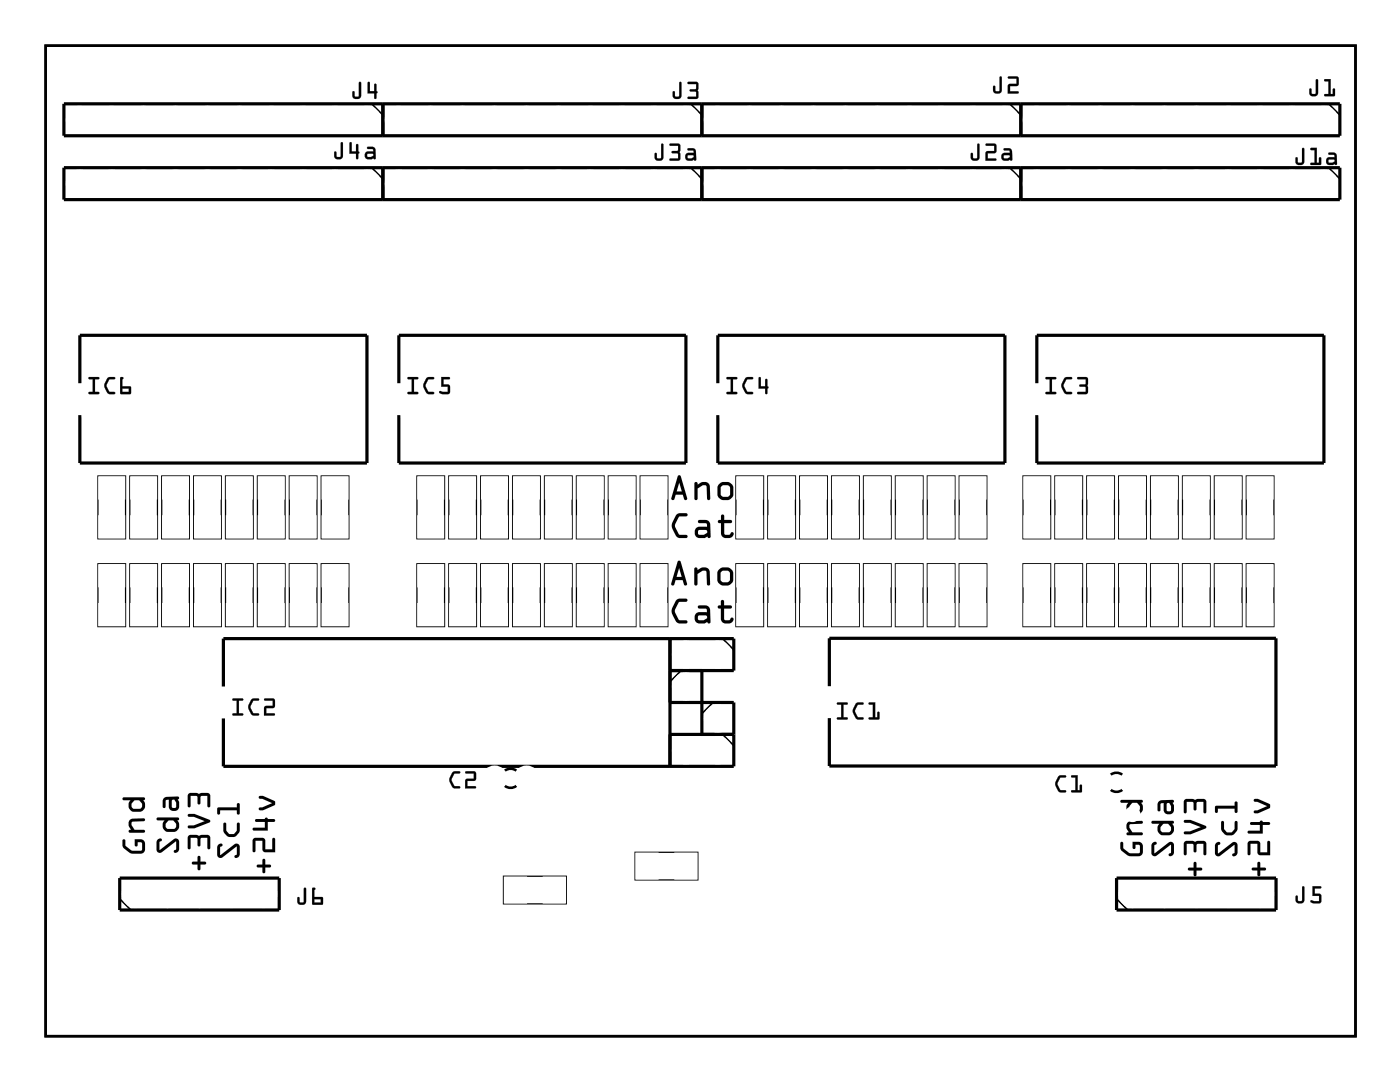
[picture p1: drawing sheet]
<svg xmlns="http://www.w3.org/2000/svg" width="111mm" height="86mm" viewBox="0 0 111 86" stroke-linecap="round" stroke-linejoin="round" font-family="sans-serif">
<path d="M3.6 3.6h104.3v78.8h-104.3zM40.2 62.5a.73 .73 0 0 0 .9 0M40.2 61.3a.73 .73 0 0 1 .9 0M88.5 62.8a.73 .73 0 0 0 .8 0M88.5 61.6a.73 .73 0 0 1 .8 0" fill="none" stroke="#000" stroke-width=".2"/>
<g fill="#000">
<path d="M3.6 3.6h104.3v78.8h-104.3zM3.6 3.6v78.8h104.3v-78.8z"/>
<path d="M27.2 11.3l.1 .1v1a.37 .37 0 0 1-.3 .3 .37 .37 0 0 1-.4-.3v-.3a.1 .1 0 0 1 .1-.1 .1 .1 0 0 1 .1 .1v.4h.3zM27.2 11.3l-.1 1.1-.3 .1-.1-.4h-.1v.3a.35 .35 0 0 0 .4 .3 .35 .35 0 0 0 .3-.3v-1zM27.8 11.3l.2 .1v.6h.4l-.1-.5a.1 .1 0 0 1 .1-.1 .1 .1 0 0 1 .1 .1v.5a.09 .09 0 0 1 .1 .1 .09 .09 0 0 1-.1 .1v.4a.1 .1 0 0 1-.1 .1 .1 .1 0 0 1-.1-.1l.1-.4h-.6zM27.9 11.3l-.1 .9h.6v.4l.1 .1v-.5l.1-.1h-.1v-.6h-.1v.6h-.4v-.7zM29.2 11.7h.4h.2l.1 .9a.09 .09 0 0 1-.1 .1 .09 .09 0 0 1-.1-.1l-.4 .1a.32 .32 0 0 1-.3-.3 .32 .32 0 0 1 .3-.4l.4 .1v-.2h-.4zM29.3 11.7v.1l.4 .1v.2h-.4a.31 .31 0 0 0-.2 .3 .31 .31 0 0 0 .2 .3l.5-.1h.1v-.7l-.2-.2zM29.3 12.3v.2h.2l.2-.1v-.2zM29.2 12.2h.5v.2l-.2 .1h-.2z"/>
<path d="M27.2 11.3l.1 .1v1a.36 .36 0 0 1-.3 .3 .36 .36 0 0 1-.4-.3v-.3l.1-.1 .1 .1v.4l.3-.1zM27.9 11.3l.1 .1v.6h.4v-.5h.1v.5l.1 .1-.1 .1v.5l-.1-.1v-.4h-.6zM29.2 11.7h.5l.2 .2v.7h-.2l-.4 .1a.32 .32 0 0 1-.3-.3 .32 .32 0 0 1 .3-.4l.4 .1v-.2l-.4-.1zM29.3 12.2v.3h.2l.2-.1v-.2z"/>
<path d="M28.6 6.5l.2 .1v1a.37 .37 0 0 1-.4 .3 .37 .37 0 0 1-.4-.3v-.3a.1 .1 0 0 1 .1-.1 .1 .1 0 0 1 .1 .1l.1 .4h.2zM28.6 6.5v1.1l-.3 .1-.2-.4v.3a.35 .35 0 0 0 .3 .3 .35 .35 0 0 0 .3-.3v-1zM29.3 6.5l.2 .1v.7h.3v-.6a.1 .1 0 0 1 .1 0 .1 .1 0 0 1 .1 0v.5a.09 .09 0 0 1 .1 .1 .09 .09 0 0 1-.1 .1v.4a.1 .1 0 0 1-.1 .1 .1 .1 0 0 1-.1-.1v-.4h-.5zM29.3 6.5v.9h.5v.4l.1 .1 .1-.5 .1-.1h-.1v-.6h-.2v.6h-.4v-.7z"/>
<path d="M28.6 6.5l.2 .1v1a.36 .36 0 0 1-.4 .3 .36 .36 0 0 1-.3-.3v-.3h.1l.1 .4 .3-.1zM29.3 6.5l.1 .1 .1 .7h.3v-.6h.2v.6h.1l-.1 .1-.1 .5-.1-.1v-.4h-.5z"/>
<path d="M52.7 11.4l.1 .1v1a.37 .37 0 0 1-.3 .3 .37 .37 0 0 1-.4-.3v-.2a.1 .1 0 0 1 .1-.1 .1 .1 0 0 1 .1 .1v.3h.3zM52.7 11.5l-.1 1.1h-.3l-.1-.4h-.1v.3a.35 .35 0 0 0 .4 .3 .35 .35 0 0 0 .3-.3v-1zM53.3 11.4h.7l.2 .2-.1 .5 .1 .6-.2 .1h-.6a.1 .1 0 0 1-.1-.1 .1 .1 0 0 1 .1-.1h.6v-.4h-.4a.1 .1 0 0 1-.1-.1 .1 .1 0 0 1 .1-.1h.4v-.4h-.6zM53.3 11.5l.1 .1h.6v.4h-.5v.1v.1h.5v.4h-.6l-.1 .1 .8 .1 .1-.2-.1-.5 .1-.6-.2-.1zM54.8 11.8h.4l.1 .1 .1 .8a.09 .09 0 0 1 0 .1 .09 .09 0 0 1-.1-.1l-.5 .1a.32 .32 0 0 1-.2-.3 .32 .32 0 0 1 .2-.3h.4v-.2h-.4zM54.8 11.8v.2h.4v.2h-.4a.31 .31 0 0 0-.2 .3 .31 .31 0 0 0 .2 .3l.5-.1 .1 .1v-.8l-.2-.2zM54.8 12.4v.2h.3l.1-.1v-.1zM54.8 12.4l.4-.1 .1 .2-.2 .1h-.3z"/>
<path d="M52.7 11.4l.1 .1v1a.36 .36 0 0 1-.3 .3 .36 .36 0 0 1-.4-.3v-.3h.1h.1v.4h.3zM53.3 11.4h.7l.2 .1-.1 .6 .1 .5-.1 .2-.8-.1 .1-.1h.6v-.4h-.5v-.1v-.1h.5v-.4h-.6zM54.8 11.8h.4l.2 .2v.8l-.1-.1-.5 .1a.32 .32 0 0 1-.2-.3 .32 .32 0 0 1 .2-.3h.4v-.2h-.4zM54.8 12.4v.2h.3l.1-.1v-.2z"/>
<path d="M54.1 6.5l.2 .1v1a.37 .37 0 0 1-.4 .3 .37 .37 0 0 1-.3-.3v-.3a.1 .1 0 0 1 .1-.1 .1 .1 0 0 1 0 .1l.1 .4h.3zM54.1 6.5v1.1l-.3 .1-.1-.4h-.1v.3a.35 .35 0 0 0 .3 .3 .35 .35 0 0 0 .4-.3v-1zM54.8 6.5h.6l.2 .2-.1 .5 .1 .6-.2 .1h-.6a.1 .1 0 0 1-.1-.1 .1 .1 0 0 1 .1-.1h.6v-.4h-.4a.1 .1 0 0 1-.1-.1 .1 .1 0 0 1 .1-.1h.4v-.4h-.6zM54.8 6.5v.2h.6v.4h-.4l-.1 .1 .1 .1h.4v.4h-.6v.1l.7 .1 .1-.2-.1-.5 .1-.6-.2-.1z"/>
<path d="M54.1 6.5l.2 .1v1a.36 .36 0 0 1-.4 .3 .36 .36 0 0 1-.3-.3v-.3h.1l.1 .4 .3-.1zM54.8 6.5h.6l.2 .1-.1 .6 .1 .5-.1 .2-.8-.1 .1-.1h.6v-.4h-.4l-.1-.1 .1-.1h.4v-.4h-.6z"/>
<path d="M77.8 11.4l.2 .1v1a.37 .37 0 0 1-.4 .3 .37 .37 0 0 1-.3-.3v-.2a.1 .1 0 0 1 .1-.1 .1 .1 0 0 1 .1 .1v.3h.3zM77.8 11.5v1.1h-.3l-.1-.4h-.1v.3a.35 .35 0 0 0 .3 .3 .35 .35 0 0 0 .4-.3v-1zM78.5 11.4h.7l.1 .1v.6l-.7 .1v.4h.7a.1 .1 0 0 1 .1 .1 .1 .1 0 0 1-.1 .1h-.8v-.7l.7-.1v-.4h-.7zM78.5 11.5v.1h.7v.4l-.7 .1v.7h.8v-.2h-.7v-.4l.7-.1v-.6l-.1-.1zM79.9 11.8h.4l.2 .1 .1 .8a.09 .09 0 0 1-.1 .1 .09 .09 0 0 1-.1-.1l-.4 .1a.32 .32 0 0 1-.3-.3 .32 .32 0 0 1 .3-.3h.4v-.2h-.4zM79.9 11.8l.1 .2h.4v.2h-.4a.31 .31 0 0 0-.3 .3 .31 .31 0 0 0 .3 .3l.4-.1 .2 .1v-.8l-.2-.2zM79.9 12.4l.1 .2h.2l.2-.1v-.1zM79.9 12.4l.5-.1v.2l-.2 .1h-.2z"/>
<path d="M77.8 11.4l.2 .1v1a.36 .36 0 0 1-.4 .3 .36 .36 0 0 1-.3-.3v-.3h.1h.1v.4h.3zM78.5 11.4h.7l.1 .1v.6l-.7 .1v.4h.7v.2h-.8v-.7l.7-.1v-.4h-.7zM79.9 11.8h.5l.2 .2v.8l-.2-.1-.4 .1a.32 .32 0 0 1-.3-.3 .32 .32 0 0 1 .3-.3h.4v-.2h-.4zM79.9 12.4l.1 .2h.2l.2-.1v-.2z"/>
<path d="M79.6 6.1l.2 .1v1a.37 .37 0 0 1-.4 .3 .37 .37 0 0 1-.3-.3v-.3a.1 .1 0 0 1 .1-.1 .1 .1 0 0 1 .1 .1v.3h.3zM79.6 6.1v1.1h-.3l-.1-.4-.1 .1v.3a.35 .35 0 0 0 .3 .2 .35 .35 0 0 0 .4-.2v-1zM80.3 6.1h.6l.2 .1v.6h-.7v.5h.6a.1 .1 0 0 1 .1 .1 .1 .1 0 0 1-.1 .1h-.8l.1-.8h.6v-.4h-.6zM80.3 6.1v.1h.7v.5h-.7l-.1 .7h.9v-.1h-.7v-.5h.7v-.6l-.2-.1z"/>
<path d="M79.6 6.1l.2 .1v1a.36 .36 0 0 1-.4 .3 .36 .36 0 0 1-.3-.3v-.3l.1-.1v.1l.1 .3h.3zM80.3 6.1h.6l.2 .1v.6h-.7v.5h.7v.1h-.9l.1-.7h.6v-.4l-.6-.1z"/>
<path d="M103.7 11.8l.2 .1v1a.37 .37 0 0 1-.4 .2 .37 .37 0 0 1-.4-.2v-.3a.1 .1 0 0 1 .1-.1 .1 .1 0 0 1 .1 .1l.1 .3h.2zM103.7 11.8v1.1h-.3l-.2-.4v.1v.3a.35 .35 0 0 0 .3 .2 .35 .35 0 0 0 .3-.2v-1zM104.4 11.8h.5v1.2h.1v-.4a.1 .1 0 0 1 .1-.1 .1 .1 0 0 1 .1 .1v.5h-.8a.1 .1 0 0 1-.1-.1 .1 .1 0 0 1 .1-.1l.3 .1v-1.1h-.3zM104.4 11.8v.1h.3v1.1h-.3l-.1 .1h.8v-.6l-.1 .1v.4h-.2l.1-1.2zM105.8 12.2l.4-.1 .2 .1 .1 .8a.09 .09 0 0 1-.1 .1 .09 .09 0 0 1-.1-.1l-.4 .1a.32 .32 0 0 1-.3-.3 .32 .32 0 0 1 .3-.3h.4l-.1-.2h-.4zM105.8 12.2v.1l.5 .1v.1h-.4a.31 .31 0 0 0-.3 .3 .31 .31 0 0 0 .3 .3l.4-.1 .1 .1v-.7l-.1-.2zM105.8 12.7v.2l.3 .1 .2-.2-.1-.1zM105.8 12.7h.4l.1 .1-.2 .2h-.3z"/>
<path d="M103.7 11.8l.2 .1v1a.36 .36 0 0 1-.4 .2 .36 .36 0 0 1-.3-.2v-.3v-.1l.1 .1 .1 .3h.3zM104.4 11.8h.5v1.2h.1v-.4l.1-.1v.6h-.8l.1-.1h.3v-1.1h-.3zM105.8 12.2h.5l.1 .2v.7l-.1-.1-.4 .1a.32 .32 0 0 1-.3-.3 .32 .32 0 0 1 .3-.3h.4v-.1l-.5-.1zM105.8 12.7v.2l.3 .1 .2-.2-.1-.1z"/>
<path d="M104.8 6.3l.2 .1v1a.37 .37 0 0 1-.4 .3 .37 .37 0 0 1-.4-.3v-.3a.1 .1 0 0 1 .1-.1 .1 .1 0 0 1 .1 .1l.1 .3h.2zM104.8 6.3v1.1l-.3 .1-.2-.5v.1v.3a.35 .35 0 0 0 .3 .3 .35 .35 0 0 0 .3-.3v-1zM105.5 6.3h.5v1.2h.1v-.4a.1 .1 0 0 1 .1-.1 .1 .1 0 0 1 .1 .1v.5l-.8 .1a.1 .1 0 0 1-.1-.1 .1 .1 0 0 1 .1-.1h.3v-1h-.3zM105.5 6.3v.2h.3v1h-.3l-.1 .1h.8v-.6l-.1 .1v.4h-.2l.1-1.2z"/>
<path d="M104.8 6.3l.2 .1v1a.36 .36 0 0 1-.4 .3 .36 .36 0 0 1-.3-.3v-.3v-.1l.1 .1 .1 .4 .3-.1zM105.5 6.3h.5v1.2h.1v-.4l.1-.1v.7l-.8-.1 .1-.1h.3v-1h-.3z"/>
<path d="M7.1 30h.7a.1 .1 0 0 1 .1 .1 .1 .1 0 0 1-.1 .1h-.2v1h.2a.1 .1 0 0 1 .1 .1 .1 .1 0 0 1-.1 .1h-.7a.1 .1 0 0 1-.1-.1 .1 .1 0 0 1 .1-.1h.3v-1h-.3zM7.1 30v.2h.3v1h-.3v.1h.8v-.1h-.3v-1h.3v-.1zM8.6 30.1l.5-.1a.1 .1 0 0 1 .1 .1 .1 .1 0 0 1-.1 .1h-.4l-.2 .5 .2 .5h.4a.1 .1 0 0 1 .1 .1 .1 .1 0 0 1-.1 .1l-.5-.1-.3-.4v-.3zM8.6 30.1l-.3 .4a.83 .83 0 0 0 .4 .8h.4h.1l-.1-.1h-.4l-.2-.4v-.2l.2-.4h.4l.1-.1-.1-.1h-.3zM9.6 30h.1a.09 .09 0 0 1 .1 .1 .09 .09 0 0 1-.1 .1v.5l.7 .1v.6l-.8-.1zM9.6 30v1.3h.8v-.5l-.7-.1v-.5l.1-.1zM9.7 30.9v.3h.6v-.3zM9.7 30.9h.6v.3h-.6z"/>
<path d="M7.1 30h.8v.2h-.3v1h.3v.1h-.9l.1-.1h.3v-1h-.3zM8.6 30.1l.2-.1h.4l-.1 .2h-.4l-.2 .5 .2 .5h.4l.1 .1-.1 .1a.6 .6 0 0 1-.8-.6v-.3zM9.6 30h.2l-.1 .2v.5l.7 .1v.5h-.8zM9.7 30.9v.3h.6v-.3z"/>
<path d="M32.5 30h.7a.1 .1 0 0 1 .1 .1 .1 .1 0 0 1-.1 .1h-.2v1h.2a.1 .1 0 0 1 .1 .1 .1 .1 0 0 1-.1 .1h-.7a.1 .1 0 0 1-.1-.1 .1 .1 0 0 1 .1-.1h.3v-1h-.3zM32.5 30v.2h.3v1h-.3v.1h.8v-.1h-.3v-1h.3v-.1zM34 30.1l.5-.1a.1 .1 0 0 1 .1 .1 .1 .1 0 0 1-.1 .1h-.4l-.2 .5 .2 .5h.4a.1 .1 0 0 1 .1 .1 .1 .1 0 0 1-.1 .1l-.5-.1-.3-.4v-.3zM34 30.1l-.3 .4a.83 .83 0 0 0 .4 .8h.4h.1l-.1-.1h-.4l-.2-.4v-.2l.2-.4h.4l.1-.1-.1-.1h-.3zM35.1 30h.6a.1 .1 0 0 1 .1 .1 .1 .1 0 0 1-.1 .1h-.4v.4h.5v.6l-.1 .2-.7-.1a.1 .1 0 0 1 0-.1 .1 .1 0 0 1 .1-.1l.6 .1v-.4h-.6zM35.1 30v.8h.6v.4l-.6-.1-.1 .1 .2 .1h.5l.1-.1v-.5l-.1-.1h-.4v-.4h.5v-.1z"/>
<path d="M32.5 30h.8v.2h-.3v1h.3v.1h-.9l.1-.1h.3v-1h-.3zM34 30.1l.2-.1h.4l-.1 .2h-.4l-.2 .5 .2 .5h.4l.1 .1-.1 .1a.6 .6 0 0 1-.8-.6v-.3zM35.1 30h.6l.1 .1-.1 .1h-.4v.4h.4l.1 .1v.5l-.1 .2h-.4a.16 .16 0 0 1-.3-.1 .15 .15 0 0 1 .1-.2l.6 .1v-.4h-.6z"/>
<path d="M54 37.8l.2 .1 .5 1.8a.13 .13 0 0 1-.1 .1 .13 .13 0 0 1-.1-.1l-.1-.3h-.6l-.1 .3a.13 .13 0 0 1-.1 .1 .13 .13 0 0 1-.2-.1zM54 37.8l-.6 1.9a.13 .13 0 0 0 .2 .1 .13 .13 0 0 0 .1-.1l.1-.3h.6l.1 .3a.13 .13 0 0 0 .1 .1 .13 .13 0 0 0 .1-.1l-.5-1.8zM54.1 38.4l-.2 .7h.4zM54.1 38.4l.2 .7h-.4zM55.3 38.4h.2v.2a.57 .57 0 0 1 1 .1l.1 1a.13 .13 0 0 1-.2 .1 .13 .13 0 0 1-.1-.1v-1l-.2-.1h-.1l-.5 .3v.8a.13 .13 0 0 1-.1 .1 .13 .13 0 0 1-.1-.1zM55.3 38.4v1.3a.13 .13 0 0 0 .1 .1 .13 .13 0 0 0 .1-.1v-.8l.5-.3h.1l.2 .1v1a.13 .13 0 0 0 .1 .1 .13 .13 0 0 0 .2-.1l-.1-1a.49 .49 0 0 0-.7-.3l-.3 .2v-.2zM57.2 38.5l.4-.2 .4 .1 .3 .1a1.02 1.02 0 0 1 .1 .9l-.1 .1-.2 .3h-.6l-.2-.2a1.05 1.05 0 0 1-.2-.9zM57.2 38.5l-.1 .2a1.05 1.05 0 0 0 .2 .9l.2 .2h.6l.2-.3 .1-.1a1.02 1.02 0 0 0-.1-.9l-.4-.2a.64 .64 0 0 0-.7 .2zM57.4 38.7v.7l.2 .1h.4l.1-.2v-.6l-.2-.1h-.3zM57.4 38.7l.2-.1h.3l.2 .1v.6l-.1 .2h-.4l-.2-.1z"/>
<path d="M54 37.8l.2 .1 .5 1.8a.13 .13 0 0 1-.1 .1 .13 .13 0 0 1-.1-.1l-.1-.3h-.6l-.1 .3a.13 .13 0 0 1-.1 .1 .13 .13 0 0 1-.2-.1zM54.1 38.4l-.2 .7h.4zM55.3 38.4h.2v.2a.55 .55 0 0 1 .6-.3 .55 .55 0 0 1 .4 .4l.1 1a.13 .13 0 0 1-.2 .1 .13 .13 0 0 1-.1-.1v-1l-.2-.1h-.1l-.5 .3v.8a.13 .13 0 0 1-.1 .1 .13 .13 0 0 1-.1-.1zM57.2 38.5h.1a.64 .64 0 0 1 .7-.2l.3 .2a1.02 1.02 0 0 1 .1 .9l-.1 .1-.2 .3h-.6l-.2-.2a1.05 1.05 0 0 1-.2-.9zM57.4 38.7v.7l.2 .1h.4l.1-.2v-.6l-.2-.1h-.3z"/>
<path d="M57.9 30h.7a.1 .1 0 0 1 .1 .1 .1 .1 0 0 1-.1 .1h-.2v1h.2a.1 .1 0 0 1 .1 .1 .1 .1 0 0 1-.1 .1h-.7a.1 .1 0 0 1-.1-.1 .1 .1 0 0 1 .1-.1h.3v-1h-.3zM57.9 30v.2h.3v1h-.3v.1h.8v-.1h-.3v-1h.3v-.1zM59.4 30.1l.5-.1a.1 .1 0 0 1 .1 .1 .1 .1 0 0 1-.1 .1h-.4l-.2 .5 .2 .5h.4a.1 .1 0 0 1 .1 .1 .1 .1 0 0 1-.1 .1l-.5-.1-.3-.4v-.3zM59.4 30.1l-.3 .4a.83 .83 0 0 0 .4 .8h.4h.1l-.1-.1h-.4l-.2-.4v-.2l.2-.4h.4l.1-.1-.1-.1h-.3zM60.4 30h.2v.7h.3v-.5a.1 .1 0 0 1 .1-.1 .1 .1 0 0 1 .1 .1v.5a.09 .09 0 0 1 .1 .1 .09 .09 0 0 1-.1 .1v.4a.1 .1 0 0 1-.1 .1 .1 .1 0 0 1-.1-.1v-.4h-.5zM60.4 30v.9h.5v.4h.1l.1-.4 .1-.1-.1-.1v-.5h-.2v.5h-.3v-.6z"/>
<path d="M57.9 30h.8v.2h-.3v1h.3v.1h-.9l.1-.1h.3v-1h-.3zM59.4 30.1l.2-.1h.4l-.1 .2h-.4l-.2 .5 .2 .5h.4l.1 .1-.1 .1a.6 .6 0 0 1-.8-.6v-.3zM60.4 30h.2v.7h.3v-.5h.2v.5l.1 .1-.1 .1-.1 .4h-.1v-.4h-.5z"/>
<path d="M83.3 30h.7a.1 .1 0 0 1 .1 .1 .1 .1 0 0 1-.1 .1h-.2v1h.2a.1 .1 0 0 1 .1 .1 .1 .1 0 0 1-.1 .1h-.7a.1 .1 0 0 1-.1-.1 .1 .1 0 0 1 .1-.1h.3v-1h-.3zM83.3 30v.2h.3v1h-.3v.1h.8v-.1h-.3v-1h.3v-.1zM84.8 30.1l.5-.1a.1 .1 0 0 1 .1 .1 .1 .1 0 0 1-.1 .1h-.4l-.2 .5 .2 .5h.4a.1 .1 0 0 1 .1 .1 .1 .1 0 0 1-.1 .1l-.5-.1-.3-.4v-.3zM84.8 30.1l-.3 .4a.83 .83 0 0 0 .4 .8h.4h.1l-.1-.1h-.4l-.2-.4v-.2l.2-.4h.4l.1-.1-.1-.1h-.3zM85.8 30h.7l.1 .2v.5v.5l-.1 .2h-.6a.1 .1 0 0 1-.1-.1 .1 .1 0 0 1 .1-.1h.6l-.1-.4h-.4a.1 .1 0 0 1-.1-.1 .1 .1 0 0 1 .1-.1h.4l.1-.4h-.7zM85.8 30v.2h.7l-.1 .4h-.4l-.1 .1h.1l.4 .1 .1 .4h-.6l-.1 .1h.7l.1-.1v-.5v-.6l-.1-.1z"/>
<path d="M83.3 30h.8v.2h-.3v1h.3v.1h-.9l.1-.1h.3v-1h-.3zM84.8 30.1l.2-.1h.4l-.1 .2h-.4l-.2 .5 .2 .5h.4l.1 .1-.1 .1a.6 .6 0 0 1-.8-.6v-.3zM85.8 30h.7l.1 .1v.6v.5l-.1 .1h-.7l.1-.1h.6l-.1-.4h-.4l-.1-.1 .1-.1h.4l.1-.4h-.7z"/>
<path d="M18.5 55.6h.8a.1 .1 0 0 1 .1 .1 .1 .1 0 0 1-.1 0h-.3v1h.3a.1 .1 0 0 1 .1 .1 .1 .1 0 0 1-.1 .1h-.7a.1 .1 0 0 1-.1-.1 .1 .1 0 0 1 .1-.1h.2v-1h-.2zM18.5 55.6l.1 .1h.3v1.1h-.3l-.1 .1h.8v-.1h-.3v-1.1h.3l.1-.1zM20 55.6h.5a.1 .1 0 0 1 .1 .1 .1 .1 0 0 1-.1 0l-.3 .1-.3 .4 .3 .5h.3a.1 .1 0 0 1 .1 .1 .1 .1 0 0 1-.1 .1h-.4l-.3-.5v-.2zM20 55.7l-.2 .4a.83 .83 0 0 0 .3 .8h.4l.1-.1-.4-.1-.2-.4v-.2l.2-.4h.4v-.1h-.4zM21 55.6h.7l.2 .1-.1 .6h-.6v.4h.6a.1 .1 0 0 1 .1 .1 .1 .1 0 0 1-.1 .1h-.8l.1-.7h.6v-.5h-.6zM21.1 55.6v.1h.6v.5h-.6l-.1 .7h.8v-.1h-.6v-.5h.6l.1-.6-.2-.1z"/>
<path d="M18.5 55.6h.9l-.1 .1h-.3v1l.3 .1v.1h-.8l.1-.1 .2-.1v-1h-.2zM20 55.7l.2-.1h.4v.1l-.4 .1-.3 .4 .3 .5 .4 .1v.1h-.1a.6 .6 0 0 1-.7-.6v-.2zM21.1 55.6h.6l.2 .1-.1 .6h-.6v.4l.6 .1v.1h-.8l.1-.7h.6v-.5h-.6z"/>
<path d="M54 44.6l.2 .1 .5 1.8a.13 .13 0 0 1-.1 .1 .13 .13 0 0 1-.1-.1l-.1-.3h-.6l-.1 .3a.13 .13 0 0 1-.2 .1 .13 .13 0 0 1-.1-.1zM54 44.6l-.6 1.9a.13 .13 0 0 0 .2 .1 .13 .13 0 0 0 .1-.1l.1-.4h.6l.1 .4a.13 .13 0 0 0 .1 .1 .13 .13 0 0 0 .1-.1l-.5-1.8zM54.1 45.2l-.2 .7h.4zM54.1 45.2l.2 .7h-.4zM55.3 45.2h.2v.2a.57 .57 0 0 1 1 .1v1a.13 .13 0 0 1-.1 .1 .13 .13 0 0 1-.1-.1v-1l-.2-.1h-.1l-.5 .3v.8a.13 .13 0 0 1-.1 .1 .13 .13 0 0 1-.1-.1zM55.3 45.2v1.3a.13 .13 0 0 0 .1 .1 .13 .13 0 0 0 .1-.1v-.8l.5-.3h.1l.2 .1v1a.13 .13 0 0 0 .1 .1 .13 .13 0 0 0 .1-.1v-1a.49 .49 0 0 0-.7-.3l-.3 .2v-.2zM57.2 45.3l.4-.2h.4l.2 .2a1.02 1.02 0 0 1 .2 .9l-.1 .1-.3 .3h-.5l-.3-.2a1.05 1.05 0 0 1-.1-.9zM57.2 45.3l-.1 .2a1.05 1.05 0 0 0 .2 .9l.2 .2h.5l.3-.3 .1-.1a1.02 1.02 0 0 0-.2-.9l-.3-.2a.64 .64 0 0 0-.7 .2zM57.4 45.5v.7l.2 .1h.4l.1-.2v-.6l-.2-.1h-.3zM57.4 45.5l.2-.1h.3l.2 .1v.6l-.1 .2h-.4l-.2-.1z"/>
<path d="M54 44.6l.2 .1 .5 1.8a.13 .13 0 0 1-.1 .1 .13 .13 0 0 1-.1-.1l-.1-.3h-.6l-.1 .3a.13 .13 0 0 1-.2 .1 .13 .13 0 0 1-.1-.1zM54.1 45.2l-.2 .7h.4zM55.3 45.2h.2v.2a.55 .55 0 0 1 .6-.3 .55 .55 0 0 1 .4 .4v1a.13 .13 0 0 1-.1 .1 .13 .13 0 0 1-.1-.1v-1l-.2-.1h-.1l-.5 .3v.8a.13 .13 0 0 1-.1 .1 .13 .13 0 0 1-.1-.1zM57.2 45.3h.1a.64 .64 0 0 1 .6-.2l.3 .2a1.02 1.02 0 0 1 .2 .9l-.1 .1-.3 .3h-.5l-.2-.2a1.05 1.05 0 0 1-.2-.9zM57.4 45.5v.7l.2 .1h.4l.1-.2v-.6l-.2-.1h-.3z"/>
<path d="M53.8 47.7l.2-.1h.6a.13 .13 0 0 1 .1 .1 .13 .13 0 0 1-.1 .2h-.5l-.4 .7 .4 .7h.5a.13 .13 0 0 1 .1 .2 .13 .13 0 0 1-.1 .1l-.7-.1-.4-.8a1.14 1.14 0 0 1 .3-.9zM53.8 47.7l-.3 .7a1.16 1.16 0 0 0 .6 1.2h.5a.13 .13 0 0 0 .1-.1 .13 .13 0 0 0-.1-.2h-.5l-.4-.7 .4-.7h.5a.13 .13 0 0 0 .1-.2 .13 .13 0 0 0-.1-.1h-.6zM55.6 48.2h.6a.38 .38 0 0 1 .3 .3l.1 1a.13 .13 0 0 1-.2 .1 .13 .13 0 0 1-.1-.1l-.2 .1h-.4a.46 .46 0 0 1-.4-.4 .46 .46 0 0 1 .4-.5h.6v-.2l-.1-.1h-.6zM55.6 48.2v.2h.6l.1 .1v.2h-.6a.46 .46 0 0 0-.4 .5 .46 .46 0 0 0 .4 .4h.4l.2-.1a.13 .13 0 0 0 .1 .1 .13 .13 0 0 0 .2-.1l-.1-1a.38 .38 0 0 0-.3-.3zM55.6 49v.2v.1h.4l.3-.1-.1-.2zM55.6 49h.6l.1 .2-.3 .1h-.4v-.1zM57.4 47.8h.2l.1 .4h.5a.13 .13 0 0 1 .1 .1 .13 .13 0 0 1-.1 .1h-.5v.9h.1h.3a.14 .14 0 0 1 .2-.2 .14 .14 0 0 1 .1 .2 .54 .54 0 0 1-.5 .3 .54 .54 0 0 1-.5-.4v-.8h-.1a.13 .13 0 0 1-.2-.1 .13 .13 0 0 1 .2-.1h.1zM57.4 47.8v.4h-.1a.13 .13 0 0 0-.2 .1 .13 .13 0 0 0 .2 .1h.1v.8a.54 .54 0 0 0 .5 .4 .54 .54 0 0 0 .5-.3 .15 .15 0 0 0-.2-.2 .15 .15 0 0 0-.1 .2h-.3h-.1v-.9h.5a.13 .13 0 0 0 .1-.1 .13 .13 0 0 0-.1-.1h-.5l-.1-.4z"/>
<path d="M53.8 47.7l.2-.1h.6a.13 .13 0 0 1 .1 .1 .13 .13 0 0 1-.1 .2h-.5l-.4 .7 .4 .7h.5a.13 .13 0 0 1 .1 .2 .13 .13 0 0 1-.1 .1h-.5a1.02 1.02 0 0 1-.6-1zM55.6 48.2h.6a.38 .38 0 0 1 .3 .3l.1 1a.13 .13 0 0 1-.2 .1 .13 .13 0 0 1-.1-.1l-.2 .1h-.4a.46 .46 0 0 1-.4-.4 .46 .46 0 0 1 .4-.5h.6v-.2l-.1-.1h-.6zM55.6 49v.2v.1h.4l.3-.1-.1-.2zM57.4 47.8h.2l.1 .4h.5a.13 .13 0 0 1 .1 .1 .13 .13 0 0 1-.1 .1h-.5v.9h.1h.3a.14 .14 0 0 1 .2-.2 .14 .14 0 0 1 .1 .2 .54 .54 0 0 1-.5 .3 .54 .54 0 0 1-.5-.4v-.8h-.1a.13 .13 0 0 1-.2-.1 .13 .13 0 0 1 .2-.1h.1z"/>
<path d="M53.9 41l.1-.2h.6a.14 .14 0 0 1 .2 .2 .13 .13 0 0 1-.2 .1h-.5l-.4 .7 .4 .7h.5a.14 .14 0 0 1 .2 .2 .13 .13 0 0 1-.2 .1l-.7-.1-.4-.8a1.14 1.14 0 0 1 .3-.9zM53.9 41l-.4 .6a1.16 1.16 0 0 0 .6 1.2h.5a.13 .13 0 0 0 .2-.1 .13 .13 0 0 0-.2-.1l-.5-.1-.4-.7 .4-.7h.5a.13 .13 0 0 0 .2-.1 .14 .14 0 0 0-.2-.2h-.6zM55.6 41.4h.6a.38 .38 0 0 1 .4 .3v1a.13 .13 0 0 1-.1 .1 .13 .13 0 0 1-.2-.1l-.2 .1h-.4a.46 .46 0 0 1-.4-.4 .46 .46 0 0 1 .4-.5h.6v-.2l-.1-.1h-.5zM55.6 41.4l.1 .2h.5l.1 .1v.2h-.6a.46 .46 0 0 0-.4 .5 .46 .46 0 0 0 .4 .4h.4l.2-.1a.13 .13 0 0 0 .2 .1 .13 .13 0 0 0 .1-.1v-1a.38 .38 0 0 0-.4-.3zM55.6 42.2v.2l.1 .1h.3l.3-.1-.1-.2zM55.6 42.2h.6l.1 .2-.3 .2-.3-.1-.1-.1zM57.4 41h.3v.4h.5a.13 .13 0 0 1 .1 .1 .13 .13 0 0 1-.1 .1h-.5v.9h.1h.4a.14 .14 0 0 1 .1-.2 .14 .14 0 0 1 .1 .2 .54 .54 0 0 1-.5 .3 .54 .54 0 0 1-.5-.4v-.8h-.1a.13 .13 0 0 1-.1-.1 .13 .13 0 0 1 .1-.1h.1zM57.4 41v.4h-.1a.13 .13 0 0 0-.1 .1 .13 .13 0 0 0 .1 .1h.1v.8a.54 .54 0 0 0 .5 .4 .54 .54 0 0 0 .5-.3 .15 .15 0 0 0-.1-.2 .15 .15 0 0 0-.2 .2l-.3 .1-.1-.1v-.9h.5a.13 .13 0 0 0 .1-.1 .13 .13 0 0 0-.1-.1h-.5v-.4z"/>
<path d="M53.9 41l.1-.2h.6a.14 .14 0 0 1 .2 .2 .13 .13 0 0 1-.2 .1h-.5l-.4 .7 .4 .7h.5a.14 .14 0 0 1 .2 .2 .13 .13 0 0 1-.2 .1h-.5a1.02 1.02 0 0 1-.6-1zM55.6 41.4h.6a.38 .38 0 0 1 .4 .3v1a.13 .13 0 0 1-.1 .1 .13 .13 0 0 1-.2-.1l-.2 .1h-.4a.46 .46 0 0 1-.4-.4 .46 .46 0 0 1 .4-.5h.6v-.2l-.1-.1h-.5zM55.6 42.2v.2l.1 .1h.3l.3-.1-.1-.2zM57.4 41h.3v.4h.5a.13 .13 0 0 1 .1 .1 .13 .13 0 0 1-.1 .1h-.5v.9h.1h.4a.14 .14 0 0 1 .1-.2 .14 .14 0 0 1 .1 .2 .54 .54 0 0 1-.5 .3 .54 .54 0 0 1-.5-.4v-.8h-.1a.13 .13 0 0 1-.1-.1 .13 .13 0 0 1 .1-.1h.1z"/>
<path d="M66.7 55.9h.7a.1 .1 0 0 1 .1 .1 .1 .1 0 0 1-.1 .1h-.2v1h.2a.1 .1 0 0 1 .1 .1 .1 .1 0 0 1-.1 .1h-.7a.1 .1 0 0 1-.1-.1 .1 .1 0 0 1 .1-.1h.3v-1h-.3zM66.7 55.9v.1h.3v1.1h-.3v.1h.7v-.1h-.2v-1.1h.2l.1-.1zM68.1 56l.6-.1a.1 .1 0 0 1 .1 .1 .1 .1 0 0 1-.1 .1h-.4l-.2 .5 .2 .4 .4 .1a.1 .1 0 0 1 .1 .1 .1 .1 0 0 1-.1 .1l-.5-.1-.3-.5v-.2zM68.2 56l-.3 .4a.83 .83 0 0 0 .4 .8h.4h.1l-.1-.1h-.4l-.2-.4v-.2l.2-.4 .4-.1h.1l-.1-.1h-.3zM69.2 55.9h.5v1.2h.2l-.1-.4a.1 .1 0 0 1 .1-.1 .1 .1 0 0 1 .1 .1v.5l-.8 .1a.1 .1 0 0 1 0-.1 .1 .1 0 0 1 0-.1h.3v-1h-.3zM69.2 55.9v.1h.3v1.1h-.3v.1h.8v-.6l-.1 .1v.4h-.2v-1.2z"/>
<path d="M66.7 55.9h.8v.2h-.3v1h.3v.1h-.9l.1-.1h.3v-1h-.3zM68.2 56l.2-.1h.4l-.1 .2h-.4l-.2 .5 .2 .5h.4l.1 .1h-.1a.6 .6 0 0 1-.8-.5v-.3zM69.2 55.9h.5v1.2h.2v-.4l.1-.1v.6h-.8v-.1h.3v-1h-.3z"/>
<path d="M9.8 66.8h.2v.5l.5 .4 .8-.1v-.6h-.3v.2a.12 .12 0 0 1-.2 .1 .12 .12 0 0 1-.1-.1v-.4h.5a.35 .35 0 0 1 .3 .3v.5a.35 .35 0 0 1-.3 .3 1.21 1.21 0 0 1-1.5-.7zM10.3 65.2l.3-.1h.8a.12 .12 0 0 1 .1 .1 .12 .12 0 0 1-.1 .1l-.8 .1-.1 .1v.1l.2 .4h.7a.12 .12 0 0 1 .1 .1 .12 .12 0 0 1-.1 .1h-1a.12 .12 0 0 1-.2-.1 .12 .12 0 0 1 .2-.1l-.2-.4zM9.8 63.5l1.6-.1a.12 .12 0 0 1 .1 .2 .12 .12 0 0 1-.1 .1l.1 .3v.3l-.1 .2a.97 .97 0 0 1-.8 .1 .55 .55 0 0 1-.3-.8l.1-.1h-.6zM10.7 63.7l-.2 .2v.4h.2h.5l.1-.4-.2-.2z"/>
<path d="M9.8 66.8h.2v.5l.5 .4 .8-.1v-.6h-.3v.2a.12 .12 0 0 1-.2 .1 .12 .12 0 0 1-.1-.1v-.4h.5a.36 .36 0 0 1 .4 .3v.5a.35 .35 0 0 1-.4 .3h-.8l-.5-.4-.2-.3zM9.8 66.8v.4l.1 .3a1.31 1.31 0 0 0 1.5 .3 .91 .91 0 0 0 0-.9l-.2-.1h-.5v.4a.12 .12 0 0 0 .1 .1 .12 .12 0 0 0 .2-.1v-.2h.3v.6l-.8 .1-.5-.4v-.5zM10.3 65.2l.3-.1h.8a.12 .12 0 0 1 .2 .1 .12 .12 0 0 1-.2 .1l-.9 .1v.2l.2 .4h.7a.12 .12 0 0 1 .2 .1 .12 .12 0 0 1-.2 .1h-1a.12 .12 0 0 1-.2-.1 .12 .12 0 0 1 .2-.1l-.2-.4zM10.3 65.2l-.1 .4 .2 .4a.12 .12 0 0 0-.2 .1 .12 .12 0 0 0 .2 .1h1a.12 .12 0 0 0 .1-.1 .12 .12 0 0 0-.1-.1h-.7l-.2-.4v-.1l.1-.1 .8-.1a.11 .11 0 0 0 .1-.1 .11 .11 0 0 0-.1-.1h-.8zM9.8 63.5l1.6-.1a.12 .12 0 0 1 .1 .2 .12 .12 0 0 1-.1 .1l.2 .3-.1 .3-.1 .2a.97 .97 0 0 1-.8 .1l-.3-.3-.1-.4 .2-.2h-.6zM9.8 63.5v.2h.6l-.2 .2 .1 .4 .3 .3a.97 .97 0 0 0 .8-.1l.1-.4v-.3l-.1-.1a.12 .12 0 0 0 .1-.1 .12 .12 0 0 0-.1-.2zM10.7 63.7l-.2 .2v.3l.1 .1h.6l.1-.4-.2-.2zM10.7 63.7h.4l.2 .3-.1 .3h-.5h-.2v-.4z"/>
<path d="M12.6 66.8l.2-.1a.15 .15 0 0 1 .1 .2 .15 .15 0 0 1-.2 .1v.6l1.1-.8 .2-.1 .2 .1 .1 .2-.1 .7-.2 .1a.15 .15 0 0 1-.2-.1 .15 .15 0 0 1 .2-.1v-.7l-1.1 .9h-.3l-.1-.2v-.6zM12.5 65.1l1.6-.1a.14 .14 0 0 1 .2 .2 .12 .12 0 0 1-.2 .1l.2 .3-.1 .3-.1 .2a.97 .97 0 0 1-.8 .1 .55 .55 0 0 1-.3-.8l.1-.1h-.6zM13.4 65.3l-.2 .2v.4h.2h.5l.1-.4-.2-.2zM13.1 63.5l.2-.1h.8a.12 .12 0 0 1 .2 .1 .12 .12 0 0 1-.2 .1l.2 .2v.4a.42 .42 0 0 1-.4 .3 .42 .42 0 0 1-.5-.3l.1-.6-.3 .1v.5a.12 .12 0 0 1-.1 .1 .12 .12 0 0 1-.1-.1v-.5zM13.7 63.6v.6l.3 .1v-.4l-.1-.3z"/>
<path d="M12.6 66.8l.2-.1a.15 .15 0 0 1 .1 .2 .15 .15 0 0 1-.2 .1v.6l1.1-.8 .3-.1 .1 .2 .1 .6a.26 .26 0 0 1-.2 .3 .26 .26 0 0 1-.3 0l.2-.3v-.6l-1.1 .9-.2 .1-.2-.1v-.8zM12.6 66.8l-.1 .2v.6l.1 .2h.3l1.1-.9v.7a.12 .12 0 0 0-.2 .1 .12 .12 0 0 0 .2 .1l.2-.1 .1-.7-.1-.2-.3-.1-1.2 .9v-.7a.12 .12 0 0 0 .2-.1 .12 .12 0 0 0-.1-.1zM12.5 65.1l1.6-.1a.14 .14 0 0 1 .2 .2 .12 .12 0 0 1-.2 .1l.2 .3-.1 .3-.1 .2a.97 .97 0 0 1-.8 .1l-.3-.3v-.4l.1-.2h-.6zM12.5 65.1v.2h.6l-.1 .2v.4l.3 .3a.97 .97 0 0 0 .8-.1l.2-.3-.1-.4-.1-.1a.12 .12 0 0 0 .2-.1 .14 .14 0 0 0-.2-.2zM13.4 65.3l-.2 .2v.3l.1 .1h.6l.1-.4-.2-.2zM13.4 65.3h.4l.2 .3-.1 .3h-.5h-.2v-.4zM13 63.5l.3-.1h.8a.12 .12 0 0 1 .2 .1 .12 .12 0 0 1-.2 .1l.2 .2v.4a.42 .42 0 0 1-.4 .3 .42 .42 0 0 1-.5-.3l.1-.6-.3 .1v.5a.12 .12 0 0 1-.1 .1 .12 .12 0 0 1-.1-.1v-.5zM13.1 63.5l-.1 .2v.5a.12 .12 0 0 0 .1 .1 .12 .12 0 0 0 .1-.1v-.5l.3-.1-.1 .6a.42 .42 0 0 0 .5 .3 .42 .42 0 0 0 .4-.3v-.4l-.2-.2a.12 .12 0 0 0 .2-.1 .12 .12 0 0 0-.2-.1h-.8zM13.7 63.6v.6l.3 .1v-.4l-.1-.3zM13.7 63.6h.2l.1 .3v.4l-.3-.1z"/>
<path d="M15.8 68.1l.2 .1v.3h.3a.12 .12 0 0 1 .1 .2 .12 .12 0 0 1-.1 .1h-.3v.3a.12 .12 0 0 1-.2 .1 .12 .12 0 0 1-.1-.1v-.3h-.3a.12 .12 0 0 1-.1-.1 .12 .12 0 0 1 .1-.2h.3zM15 66.5l.6-.1a.34 .34 0 0 0 .5 0h.5l.1 .2v.9a.12 .12 0 0 1-.1 .1 .12 .12 0 0 1-.1-.1v-.8h-.5v.5a.12 .12 0 0 1-.2 .1 .12 .12 0 0 1-.1-.1v-.5h-.5v.8a.12 .12 0 0 1-.1 .1 .12 .12 0 0 1-.2-.1zM15 64.8l.5-.1 1.2 .5v.1v.1l-1.2 .5h-.4a.12 .12 0 0 1-.2-.1 .12 .12 0 0 1 .2-.1h.3l.9-.4-.9-.3h-.4zM15 63.2l.6-.1a.34 .34 0 0 0 .5 0h.5l.1 .1v.9a.12 .12 0 0 1-.1 .1 .12 .12 0 0 1-.1-.1v-.8h-.5v.6a.12 .12 0 0 1-.2 .1 .12 .12 0 0 1-.1-.1v-.6h-.5v.8a.12 .12 0 0 1-.1 .1 .12 .12 0 0 1-.2-.1z"/>
<path d="M15.8 68.1l.2 .1v.3h.3a.12 .12 0 0 1 .1 .2 .12 .12 0 0 1-.1 .1h-.3v.3a.12 .12 0 0 1-.2 .1 .12 .12 0 0 1-.1-.1v-.3h-.3a.12 .12 0 0 1-.1-.1 .12 .12 0 0 1 .1-.2h.3zM15.8 68.1l-.1 .4h-.3a.12 .12 0 0 0-.1 .2 .12 .12 0 0 0 .1 .1h.3v.3a.12 .12 0 0 0 .1 .1 .12 .12 0 0 0 .2-.1v-.3h.3a.12 .12 0 0 0 .1-.1 .12 .12 0 0 0-.1-.2h-.3v-.3zM15 66.5l.2-.1h.4l.2 .1 .3-.1h.5l.1 .3v.8a.12 .12 0 0 1-.1 .1 .12 .12 0 0 1-.1-.1v-.8h-.5v.5a.12 .12 0 0 1-.2 .1 .12 .12 0 0 1-.1-.1v-.5h-.5v.8a.12 .12 0 0 1-.1 .1 .12 .12 0 0 1-.2-.1zM15 66.5l-.1 1a.12 .12 0 0 0 .2 .1 .12 .12 0 0 0 .1-.1v-.9l.5 .1v.5a.12 .12 0 0 0 .1 .1 .12 .12 0 0 0 .2-.1v-.5l.5-.1v.9a.12 .12 0 0 0 .1 .1 .12 .12 0 0 0 .1-.1v-.8l-.1-.3h-.5l-.3 .1-.6-.1zM15 64.8l.5-.1 1.2 .5v.1v.1l-1.2 .5h-.4a.12 .12 0 0 1-.2-.1 .12 .12 0 0 1 .2-.1h.3l.9-.4-.9-.3h-.4zM15 64.8v.2h.4l.9 .3-.9 .4h-.3a.12 .12 0 0 0-.2 .1 .12 .12 0 0 0 .2 .1h.4l1.2-.5v-.1v-.1l-1.2-.5zM15 63.2l.2-.1h.4l.2 .1 .3-.1h.5l.1 .2v.8a.12 .12 0 0 1-.1 .1 .12 .12 0 0 1-.1-.1v-.8l-.5 .1v.5a.12 .12 0 0 1-.2 .1 .12 .12 0 0 1-.1-.1v-.6h-.5v.8a.12 .12 0 0 1-.1 .1 .12 .12 0 0 1-.2-.1zM15 63.2l-.1 .9a.12 .12 0 0 0 .2 .1 .12 .12 0 0 0 .1-.1v-.8h.5v.6a.12 .12 0 0 0 .1 .1 .12 .12 0 0 0 .2-.1v-.6h.5v.8a.12 .12 0 0 0 .1 .1 .12 .12 0 0 0 .1-.1v-.8l-.1-.2h-.5l-.3 .1-.6-.1z"/>
<path d="M17.4 67.2l.2-.1a.15 .15 0 0 1 .1 .2 .15 .15 0 0 1-.2 .1l.1 .6 1.1-.8 .1-.1 .2 .1 .1 .2v.7l-.3 .2a.15 .15 0 0 1-.1-.2 .15 .15 0 0 1 .2-.1l-.1-.7-1.1 .9h-.2l-.2-.2v-.6zM17.8 65.5h.2v.6l.3 .3 .3-.1 .2-.2 .1-.5a.12 .12 0 0 1 .1-.2 .12 .12 0 0 1 .1 .2v.4a.66 .66 0 0 1-.7 .6 .66 .66 0 0 1-.6-.6zM17.3 64.3l1.6-.1v-.2a.12 .12 0 0 1 .1-.1 .12 .12 0 0 1 .1 .1v.7a.12 .12 0 0 1-.1 .1 .12 .12 0 0 1-.1-.1v-.2h-1.4v.2a.12 .12 0 0 1-.1 .1 .12 .12 0 0 1-.1-.1z"/>
<path d="M17.4 67.2l.2-.1a.15 .15 0 0 1 .1 .2 .15 .15 0 0 1-.2 .1l.1 .6 1.1-.8 .2-.1 .2 .2v.6a.26 .26 0 0 1-.1 .3 .26 .26 0 0 1-.3 0l.2-.3-.1-.6-1.1 .9-.2 .1-.1-.1-.1-.8zM17.4 67.2l-.1 .2v.6l.2 .2h.2l1.1-.9v.7a.12 .12 0 0 0-.1 .1 .12 .12 0 0 0 .1 .2l.3-.2v-.7l-.1-.2-.3-.1-1.2 .9 .1-.7a.12 .12 0 0 0 .1-.1 .12 .12 0 0 0-.1-.1zM17.8 65.5h.2v.6l.3 .3 .3-.1 .2-.2 .1-.5a.12 .12 0 0 1 .1-.2 .12 .12 0 0 1 .1 .2l-.1 .7a.67 .67 0 0 1-.7 .3 .67 .67 0 0 1-.5-.5zM17.8 65.5v.7l.2 .3 .3 .1h.4l.3-.3 .1-.7a.12 .12 0 0 0-.1-.2 .12 .12 0 0 0-.1 .2l-.1 .5-.2 .2-.3 .1-.3-.3v-.6zM17.3 64.3l1.6-.1v-.2a.12 .12 0 0 1 .1-.1 .12 .12 0 0 1 .1 .1v.7a.12 .12 0 0 1-.1 .1 .12 .12 0 0 1-.1-.1v-.2h-1.4v.2a.12 .12 0 0 1-.1 .1 .12 .12 0 0 1-.1-.1zM17.3 64.3v.4a.12 .12 0 0 0 .1 .1 .12 .12 0 0 0 .1-.1v-.2h1.4v.2a.12 .12 0 0 0 .1 .1 .12 .12 0 0 0 .1-.1v-.7a.12 .12 0 0 0-.1-.1 .12 .12 0 0 0-.1 .1v.2z"/>
<path d="M20.9 68.4h.2v.4h.4a.12 .12 0 0 1 .1 .1 .12 .12 0 0 1-.1 .1h-.4v.4a.12 .12 0 0 1-.1 .1 .12 .12 0 0 1-.1-.1v-.4h-.3a.12 .12 0 0 1-.2-.1 .12 .12 0 0 1 .2-.1h.3zM20.2 66.7h.1h.8v.9h.6v-.8a.12 .12 0 0 1 .1-.1 .12 .12 0 0 1 .1 .1v1l-.9-.1-.1-.8h-.6v.8a.12 .12 0 0 1-.1 .1 .12 .12 0 0 1-.1-.1zM20.3 65.2h.8a.12 .12 0 0 1 .1-.2 .12 .12 0 0 1 .1 .2h.5a.12 .12 0 0 1 .1 .1 .12 .12 0 0 1-.1 .1h-.5v.7h-1.1a.12 .12 0 0 1-.1-.1 .12 .12 0 0 1 .1-.2h.9v-.4h-.7zM20.6 63.3h.3l.9 .4 .1 .1-.1 .3-.8 .4h-.3a.12 .12 0 0 1-.1-.2 .12 .12 0 0 1 .1-.1l1-.3-.8-.4h-.2z"/>
<path d="M20.9 68.4h.2v.4h.4a.12 .12 0 0 1 .1 .1 .12 .12 0 0 1-.1 .1h-.4v.4a.12 .12 0 0 1-.1 .1 .12 .12 0 0 1-.1-.1v-.4h-.3a.12 .12 0 0 1-.2-.1 .12 .12 0 0 1 .2-.1h.3zM20.9 68.4v.4h-.3a.12 .12 0 0 0-.2 .1 .12 .12 0 0 0 .2 .1h.3v.4a.12 .12 0 0 0 .1 .1 .12 .12 0 0 0 .1-.1v-.4h.4a.12 .12 0 0 0 .1-.1 .12 .12 0 0 0-.1-.1h-.4v-.4zM20.2 66.7h.1h.8v.9h.6v-.8a.12 .12 0 0 1 .1-.1 .12 .12 0 0 1 .1 .1v1l-.9-.1-.1-.8h-.6v.8a.12 .12 0 0 1-.1 .1 .12 .12 0 0 1-.1-.1zM20.2 66.7l-.1 1a.12 .12 0 0 0 .1 .1 .12 .12 0 0 0 .1-.1v-.8h.6l.1 .8 .9 .1v-1a.12 .12 0 0 0-.1-.1 .12 .12 0 0 0-.1 .1v.8h-.6v-.9h-.8zM20.3 65.2h.8a.12 .12 0 0 1 .1-.2 .12 .12 0 0 1 .1 .2h.5a.12 .12 0 0 1 .1 .1 .12 .12 0 0 1-.1 .1h-.5v.7h-1.1a.12 .12 0 0 1-.1-.1 .12 .12 0 0 1 .1-.2h.9v-.4h-.7zM20.3 65.2l.1 .2h.7v.4h-.9a.12 .12 0 0 0-.1 .2 .12 .12 0 0 0 .1 .1h1.1v-.7h.5a.12 .12 0 0 0 .1-.1 .12 .12 0 0 0-.1-.1h-.5a.12 .12 0 0 0-.1-.2 .12 .12 0 0 0-.1 .2zM20.6 63.3h.3l.9 .4 .1 .1-.1 .3-.8 .4h-.3a.12 .12 0 0 1-.1-.2 .12 .12 0 0 1 .1-.1l1-.3-.8-.4h-.2zM20.6 63.4l.1 .1h.2l.8 .4-1 .3a.12 .12 0 0 0-.1 .1 .12 .12 0 0 0 .1 .2h.3l.8-.4 .1-.3-.1-.1-.9-.4z"/>
<path d="M24.2 70.6l.2 .1v1a.37 .37 0 0 1-.4 .3 .37 .37 0 0 1-.3-.3v-.3a.1 .1 0 0 1 .1 0 .1 .1 0 0 1 .1 0v.4h.3zM24.2 70.7v1.1h-.3l-.1-.4h-.1v.3a.35 .35 0 0 0 .3 .3 .35 .35 0 0 0 .4-.3v-1zM24.9 70.6h.1a.09 .09 0 0 1 .1 .1 .09 .09 0 0 1-.1 .1v.6h.7v.6l-.9-.1zM24.9 70.7v1.2l.8 .1v-.6h-.7v-.6l.1-.1zM25 71.5v.3h.5v-.3zM25 71.5h.6v.3h-.6z"/>
<path d="M24.2 70.6l.2 .1v1a.36 .36 0 0 1-.4 .3 .36 .36 0 0 1-.3-.3v-.3h.1l.1 .4h.3zM24.9 70.6l.2 .1-.1 .1v.6h.7v.6l-.8-.1zM25 71.5v.3h.5v-.3z"/>
<path d="M36 61.4l.6-.1a.1 .1 0 0 1 .1 .1 .1 .1 0 0 1-.1 .1l-.4 .1-.2 .4 .2 .5h.4a.1 .1 0 0 1 .1 .1 .1 .1 0 0 1-.1 .1h-.5l-.3-.5v-.3zM36 61.5l-.2 .4a.83 .83 0 0 0 .4 .8h.4v-.1l-.4-.1-.2-.4v-.2l.2-.4h.4v-.1h-.4zM37.1 61.4l.6-.1 .2 .2v.6h-.7v.4h.6a.1 .1 0 0 1 .1 .1 .1 .1 0 0 1-.1 .1h-.8l.1-.7h.6v-.5h-.6zM37.1 61.4v.1h.6v.5h-.6l-.1 .7h.9v-.1h-.7v-.5h.7v-.6l-.2-.1z"/>
<path d="M36 61.4h.2h.4v.1h-.4l-.2 .5 .2 .5 .4 .1v.1a.6 .6 0 0 1-.8-.6v-.2zM37.1 61.4h.6l.2 .1v.6h-.7v.4l.7 .1v.1h-.9l.1-.7h.6v-.5h-.6z"/>
<path d="M84.3 61.8l.5-.1a.1 .1 0 0 1 .1 .1 .1 .1 0 0 1-.1 .1h-.4l-.2 .5 .2 .4 .4 .1a.1 .1 0 0 1 .1 .1 .1 .1 0 0 1-.1 0h-.5l-.2-.5-.1-.2zM84.3 61.8l-.2 .4a.83 .83 0 0 0 .3 .8h.4h.1l-.1-.1h-.4l-.2-.4v-.2l.2-.4 .4-.1h.1l-.1-.1h-.3zM85.3 61.7h.5v1.2h.2v-.4a.1 .1 0 0 1 .1-.1 .1 .1 0 0 1 .1 .1l-.1 .5h-.7a.1 .1 0 0 1-.1 0 .1 .1 0 0 1 .1-.1h.2v-1h-.3zM85.3 61.7v.1h.3v1.1h-.3v.1h.8v-.6l-.1 .1v.4h-.2v-1.2z"/>
<path d="M84.3 61.8l.2-.1h.4l-.1 .1-.4 .1-.2 .5 .2 .5h.4l.1 .1h-.1a.6 .6 0 0 1-.8-.6l.1-.2zM85.3 61.7h.5v1.2h.2v-.4l.1-.1v.6h-.8v-.1h.3v-1l-.3-.1z"/>
<path d="M89.2 67h.2v.5l.6 .4h.7v-.7h-.3v.2a.12 .12 0 0 1-.1 .1 .12 .12 0 0 1-.1-.1v-.4h.5a.35 .35 0 0 1 .3 .3v.5a.35 .35 0 0 1-.3 .3 1.21 1.21 0 0 1-1.5-.7zM89.8 65.4l.2-.1h.9a.12 .12 0 0 1 .1 .1 .12 .12 0 0 1-.1 .1l-.9 .1-.1 .1v.1l.3 .4h.7a.12 .12 0 0 1 .1 .1 .12 .12 0 0 1-.1 .1h-1.1a.12 .12 0 0 1-.1-.1 .12 .12 0 0 1 .1-.1h.1l-.2-.4zM89.2 63.7l1.7-.1a.12 .12 0 0 1 .1 .2 .12 .12 0 0 1-.1 .1l.1 .3v.3l-.1 .2a.97 .97 0 0 1-.9 .1 .55 .55 0 0 1-.3-.8l.2-.1h-.6zM90.1 63.9l-.2 .2 .1 .4h.1h.6l.1-.4-.2-.2z"/>
<path d="M89.2 67h.2l.1 .5 .5 .4 .7-.1v-.6h-.3v.2a.12 .12 0 0 1-.1 .1 .12 .12 0 0 1-.1-.1v-.4h.5a.36 .36 0 0 1 .3 .3v.5a.35 .35 0 0 1-.3 .3h-.8l-.6-.4-.1-.3zM89.2 67v.4l.1 .3a1.31 1.31 0 0 0 1.6 .3 .91 .91 0 0 0 0-.9l-.2-.1h-.5v.4a.12 .12 0 0 0 .1 .1 .12 .12 0 0 0 .1-.1v-.2h.3v.7h-.7l-.6-.4v-.5zM89.8 65.4l.2-.1h.9a.12 .12 0 0 1 .1 .1 .12 .12 0 0 1-.1 .1l-.9 .1-.1 .2 .3 .4h.7a.12 .12 0 0 1 .1 .1 .12 .12 0 0 1-.1 .2h-1.1a.12 .12 0 0 1-.1-.2 .12 .12 0 0 1 .1-.1h.1l-.2-.4zM89.8 65.4l-.1 .4 .2 .4h-.1a.12 .12 0 0 0-.1 .1 .12 .12 0 0 0 .1 .1h1.1a.12 .12 0 0 0 .1-.1 .12 .12 0 0 0-.1-.1h-.7l-.3-.4v-.1l.1-.1 .9-.1a.11 .11 0 0 0 .1-.1 .11 .11 0 0 0-.1-.1h-.9zM89.2 63.7l1.7-.1a.12 .12 0 0 1 .1 .2 .12 .12 0 0 1-.1 .1l.1 .3v.3l-.1 .2a.97 .97 0 0 1-.9 .1l-.3-.3v-.4l.2-.2h-.6zM89.2 63.7l.1 .2h.6l-.2 .2v.4l.3 .3a.97 .97 0 0 0 .8-.1l.2-.3v-.4l-.1-.1a.12 .12 0 0 0 .1-.1 .12 .12 0 0 0-.1-.2zM90.1 63.9l-.2 .2v.3l.1 .1h.7l.1-.4-.2-.2zM90.1 63.9h.5l.2 .3-.1 .3h-.6h-.1l-.1-.4z"/>
<path d="M91.8 67.1l.2-.1a.15 .15 0 0 1 .1 .1 .15 .15 0 0 1-.2 .2l.1 .6 1.1-.9h.1h.2l.1 .2v.7l-.3 .2a.15 .15 0 0 1-.1-.2 .15 .15 0 0 1 .1-.1v-.6l-1.1 .9h-.3l-.1-.2v-.6zM91.7 65.3h1.7a.12 .12 0 0 1 .1 .1 .12 .12 0 0 1-.2 .1l.2 .3v.3l-.2 .2a.97 .97 0 0 1-.8 .1 .55 .55 0 0 1-.3-.7l.1-.2h-.5zM92.6 65.6l-.2 .2 .1 .3 .1 .1h.6v-.4l-.2-.2zM92.3 63.8l.2-.1 .9-.1a.12 .12 0 0 1 .1 .1 .12 .12 0 0 1-.1 .2l.1 .2v.3a.42 .42 0 0 1-.4 .4 .42 .42 0 0 1-.4-.4v-.5l-.3 .1v.4a.12 .12 0 0 1-.1 .2 .12 .12 0 0 1-.1-.2v-.4zM92.9 63.9v.6h.3v-.4l-.1-.2z"/>
<path d="M91.8 67.1l.2-.1a.15 .15 0 0 1 .1 .1 .15 .15 0 0 1-.2 .2l.1 .6 1.1-.9h.2l.2 .1v.7a.26 .26 0 0 1-.1 .3 .26 .26 0 0 1-.3-.1l.1-.2v-.6l-1.1 .9h-.2l-.1-.1-.1-.7zM91.8 67.1l-.1 .2v.6l.1 .2h.3l1.1-.9v.7a.12 .12 0 0 0-.1 .1 .12 .12 0 0 0 .1 .1l.3-.2v-.7l-.1-.2h-.3l-1.2 .9 .1-.7a.12 .12 0 0 0 .1-.1 .12 .12 0 0 0-.1-.1zM91.7 65.3h1.7a.12 .12 0 0 1 .1 .1 .12 .12 0 0 1-.2 .1l.2 .3v.3l-.2 .2a.97 .97 0 0 1-.8 .1l-.3-.3v-.3l.1-.3h-.5zM91.7 65.3l.1 .2h.5l-.1 .3v.3l.3 .3a.97 .97 0 0 0 .8-.1l.2-.3v-.3l-.2-.2a.12 .12 0 0 0 .2-.1 .12 .12 0 0 0-.1-.1zM92.6 65.6l-.2 .2v.2l.1 .2h.7v-.4l-.2-.2zM92.6 65.6h.4l.2 .2v.4h-.6l-.1-.1-.1-.3zM92.3 63.8l.2-.1 .9-.1a.12 .12 0 0 1 .1 .1 .12 .12 0 0 1-.1 .2l.1 .2v.3a.42 .42 0 0 1-.4 .4 .42 .42 0 0 1-.4-.4v-.5l-.3 .1v.4a.12 .12 0 0 1-.1 .2 .12 .12 0 0 1-.1-.2v-.4zM92.3 63.8l-.1 .2v.4a.12 .12 0 0 0 .1 .2 .12 .12 0 0 0 .1-.2v-.4l.3-.1v.5a.42 .42 0 0 0 .4 .4 .42 .42 0 0 0 .4-.4v-.3l-.1-.2a.12 .12 0 0 0 .1-.2 .12 .12 0 0 0-.1-.1l-.9 .1zM92.9 63.9v.6h.3v-.4l-.1-.2zM92.9 63.9h.2l.1 .2v.4h-.3z"/>
<path d="M95.1 68.6h.2v.4h.3a.12 .12 0 0 1 .1 .1 .12 .12 0 0 1-.1 .2h-.3v.3a.12 .12 0 0 1-.1 .1 .12 .12 0 0 1-.2-.1v-.3h-.3a.12 .12 0 0 1-.1-.2 .12 .12 0 0 1 .1-.1h.3zM94.3 67l.6-.1a.34 .34 0 0 0 .5 0h.5l.1 .1 .1 .9a.12 .12 0 0 1-.2 .1 .12 .12 0 0 1-.1-.1v-.8l-.5 .1v.5a.12 .12 0 0 1-.1 .1 .12 .12 0 0 1-.2-.1v-.5l-.5-.1v.8a.12 .12 0 0 1-.1 .1 .12 .12 0 0 1-.1-.1zM94.3 65.3l.5-.1 1.2 .5 .1 .1-.1 .1-1.2 .5h-.4a.12 .12 0 0 1-.1-.1 .12 .12 0 0 1 .1-.2h.3l.9-.3-.9-.3h-.4zM94.3 63.6h.6a.34 .34 0 0 0 .5 0h.5l.1 .1 .1 .9a.12 .12 0 0 1-.2 .1 .12 .12 0 0 1-.1-.1v-.8h-.5v.6a.12 .12 0 0 1-.1 .1 .12 .12 0 0 1-.2-.1v-.6h-.5v.8a.12 .12 0 0 1-.1 .1 .12 .12 0 0 1-.1-.1z"/>
<path d="M95.1 68.6h.2v.4h.3a.12 .12 0 0 1 .1 .1 .12 .12 0 0 1-.1 .2h-.3v.3a.12 .12 0 0 1-.1 .1 .12 .12 0 0 1-.2-.1v-.3h-.3a.12 .12 0 0 1-.1-.2 .12 .12 0 0 1 .1-.1h.3zM95.1 68.6l-.1 .4h-.3a.12 .12 0 0 0-.1 .1 .12 .12 0 0 0 .1 .2h.3v.3a.12 .12 0 0 0 .2 .1 .12 .12 0 0 0 .1-.1v-.3h.3a.12 .12 0 0 0 .1-.2 .12 .12 0 0 0-.1-.1h-.3v-.4zM94.3 67l.2-.1h.4l.3 .1 .2-.1h.5l.2 .2v.8a.12 .12 0 0 1-.2 .1 .12 .12 0 0 1-.1-.1v-.8l-.5 .1v.5a.12 .12 0 0 1-.1 .1 .12 .12 0 0 1-.2-.1v-.5l-.5-.1v.8a.12 .12 0 0 1-.1 .1 .12 .12 0 0 1-.1-.1zM94.3 67v.9a.12 .12 0 0 0 .1 .1 .12 .12 0 0 0 .1-.1v-.8l.5 .1v.5a.12 .12 0 0 0 .2 .1 .12 .12 0 0 0 .1-.1v-.5l.5-.1v.8a.12 .12 0 0 0 .1 .1 .12 .12 0 0 0 .2-.1v-.8l-.2-.2h-.5l-.2 .1-.7-.1zM94.3 65.3l.5-.1 1.2 .5 .1 .1-.1 .1-1.2 .5h-.4a.12 .12 0 0 1-.1-.1 .12 .12 0 0 1 .1-.2h.3l.9-.3-.9-.3h-.4zM94.3 65.3v.1l.4 .1 .9 .3-.9 .3h-.3a.12 .12 0 0 0-.1 .2 .12 .12 0 0 0 .1 .1h.4l1.2-.5 .1-.1-.1-.1-1.2-.5zM94.3 63.6h.2h.4h.3h.2h.5l.2 .2v.8a.12 .12 0 0 1-.2 .1 .12 .12 0 0 1-.1-.1v-.8h-.5v.6a.12 .12 0 0 1-.1 .1 .12 .12 0 0 1-.2-.1v-.6h-.5v.8a.12 .12 0 0 1-.1 .1 .12 .12 0 0 1-.1-.1zM94.3 63.6v1a.12 .12 0 0 0 .1 .1 .12 .12 0 0 0 .1-.1v-.8h.5v.6a.12 .12 0 0 0 .2 .1 .12 .12 0 0 0 .1-.1v-.6h.5v.8a.12 .12 0 0 0 .1 .1 .12 .12 0 0 0 .2-.1v-.8l-.2-.2h-.5l-.2 .1-.7-.1z"/>
<path d="M96.8 67.1l.3-.1a.15 .15 0 0 1 .1 .2 .15 .15 0 0 1-.2 .1v.6l1.1-.9h.2l.2 .1v.1v.7l-.3 .2a.15 .15 0 0 1-.1-.2 .15 .15 0 0 1 .2-.1v-.6l-1.1 .9h-.3l-.2-.2v-.6zM97.3 65.3l.2 .1v.6l.2 .2h.4l.2-.2v-.6a.12 .12 0 0 1 .1-.1 .12 .12 0 0 1 .1 .1v.5a.66 .66 0 0 1-.6 .6 .66 .66 0 0 1-.7-.6zM96.8 64.1h1.5v-.2a.12 .12 0 0 1 .1-.1 .12 .12 0 0 1 .1 .1v.7a.12 .12 0 0 1-.1 .1 .12 .12 0 0 1-.1-.1v-.3h-1.3v.3a.12 .12 0 0 1-.1 .1 .12 .12 0 0 1-.2-.1z"/>
<path d="M96.8 67.1l.3-.1a.15 .15 0 0 1 .1 .2 .15 .15 0 0 1-.2 .1v.6l1.1-.9h.3l.1 .1v.7a.26 .26 0 0 1-.1 .3 .26 .26 0 0 1-.3 0l.2-.3v-.6l-1.1 .9h-.2l-.2-.1-.1-.7zM96.8 67.1l-.1 .2v.6l.2 .2h.3l1.1-.9v.7a.12 .12 0 0 0-.2 .1 .12 .12 0 0 0 .1 .1l.3-.2v-.7v-.1l-.3-.1-1.2 .9v-.7a.12 .12 0 0 0 .2-.1 .12 .12 0 0 0-.1-.1zM97.3 65.3l.2 .1v.6l.2 .2h.4l.2-.2v-.6a.12 .12 0 0 1 .1-.1 .12 .12 0 0 1 .1 .1v.7a.67 .67 0 0 1-.7 .4 .67 .67 0 0 1-.6-.5zM97.3 65.3v.8l.2 .2 .2 .2 .5-.1 .3-.3v-.7a.12 .12 0 0 0-.1-.1 .12 .12 0 0 0-.1 .1v.6l-.2 .2h-.4l-.2-.2v-.6zM96.8 64.1h1.5v-.2a.12 .12 0 0 1 .1-.1 .12 .12 0 0 1 .1 .1v.7a.12 .12 0 0 1-.1 .1 .12 .12 0 0 1-.1-.1v-.3h-1.3v.3a.12 .12 0 0 1-.1 .1 .12 .12 0 0 1-.2-.1zM96.8 64.1l-.1 .5a.12 .12 0 0 0 .2 .1 .12 .12 0 0 0 .1-.1v-.3h1.3v.3a.12 .12 0 0 0 .1 .1 .12 .12 0 0 0 .1-.1v-.7a.12 .12 0 0 0-.1-.1 .12 .12 0 0 0-.1 .1v.2z"/>
<path d="M100.2 68.6h.1l.1 .4h.3a.12 .12 0 0 1 .1 .1 .12 .12 0 0 1-.1 .2h-.3v.3a.12 .12 0 0 1-.2 .1 .12 .12 0 0 1-.1-.1v-.3h-.3a.12 .12 0 0 1-.1-.2 .12 .12 0 0 1 .1-.1h.3zM99.4 67l.2-.1 .7 .1 .1 .8h.5v-.8a.12 .12 0 0 1 .1-.1 .12 .12 0 0 1 .1 .1v1h-.9l-.1-.9h-.5v.8a.12 .12 0 0 1-.1 .1 .12 .12 0 0 1-.2-.1zM99.6 65.4h.7a.12 .12 0 0 1 .1-.1 .12 .12 0 0 1 .1 .1h.5a.12 .12 0 0 1 .1 .1 .12 .12 0 0 1-.1 .1h-.5v.7h-1a.12 .12 0 0 1-.2-.1 .12 .12 0 0 1 .2-.1h.8v-.5h-.7zM99.9 63.6h.3l.9 .4v.1v.2l-.9 .4h-.3a.12 .12 0 0 1-.1-.1 .12 .12 0 0 1 .1-.1l1-.4-.8-.3h-.2z"/>
<path d="M100.2 68.6h.1l.1 .4h.3a.12 .12 0 0 1 .1 .1 .12 .12 0 0 1-.1 .2h-.3v.3a.12 .12 0 0 1-.2 .1 .12 .12 0 0 1-.1-.1v-.3h-.3a.12 .12 0 0 1-.1-.2 .12 .12 0 0 1 .1-.1h.3zM100.2 68.6l-.1 .4h-.3a.12 .12 0 0 0-.1 .1 .12 .12 0 0 0 .1 .2h.3v.3a.12 .12 0 0 0 .1 .1 .12 .12 0 0 0 .2-.1v-.3h.3a.12 .12 0 0 0 .1-.2 .12 .12 0 0 0-.1-.1h-.3l-.1-.4zM99.4 67l.2-.1 .7 .1 .1 .8h.5v-.8a.12 .12 0 0 1 .1-.1 .12 .12 0 0 1 .1 .1v1h-.9l-.1-.9h-.5v.8a.12 .12 0 0 1-.1 .1 .12 .12 0 0 1-.2-.1zM99.4 67l-.1 .9a.12 .12 0 0 0 .2 .1 .12 .12 0 0 0 .1-.1v-.8h.5l.1 .9h.9v-1a.12 .12 0 0 0-.1-.1 .12 .12 0 0 0-.1 .1v.8h-.5l-.1-.8-.7-.1zM99.6 65.4h.7a.12 .12 0 0 1 .1-.1 .12 .12 0 0 1 .2 .1h.4a.12 .12 0 0 1 .1 .1 .12 .12 0 0 1-.1 .1h-.5l.1 .7h-1.1a.12 .12 0 0 1-.2-.1 .12 .12 0 0 1 .2-.1h.8v-.5h-.7zM99.6 65.4v.2h.7v.5h-.8a.12 .12 0 0 0-.2 .1 .12 .12 0 0 0 .2 .1h1v-.7h.5a.12 .12 0 0 0 .1-.1 .12 .12 0 0 0-.1-.1h-.5a.12 .12 0 0 0-.1-.1 .12 .12 0 0 0-.1 .1zM99.9 63.6h.3l.9 .4v.1v.2l-.9 .4h-.3a.12 .12 0 0 1-.1-.1 .12 .12 0 0 1 .1-.1l1-.4-.8-.3h-.2zM99.9 63.6v.2h.2l.8 .3-1 .4a.12 .12 0 0 0-.1 .1 .12 .12 0 0 0 .1 .1h.3l.9-.4v-.2v-.1l-.9-.4z"/>
<path d="M103.7 70.5l.2 .1v1a.37 .37 0 0 1-.4 .3 .37 .37 0 0 1-.3-.3v-.3a.1 .1 0 0 1 .1-.1 .1 .1 0 0 1 0 .1l.1 .4h.3zM103.7 70.5v1.1l-.3 .1-.1-.4h-.1v.3a.35 .35 0 0 0 .3 .3 .35 .35 0 0 0 .4-.3v-1zM104.5 70.5h.6a.1 .1 0 0 1 .1 .1 .1 .1 0 0 1-.1 .1h-.4v.4h.5v.7l-.2 .1-.6-.1a.1 .1 0 0 1-.1-.1 .11 .11 0 0 1 .2-.1l.5 .1v-.4h-.5zM104.5 70.5v.8h.5v.4l-.6-.1v.2l.2 .1 .5-.1 .1-.1v-.5l-.1-.1h-.4v-.4h.5v-.1z"/>
<path d="M103.7 70.5l.2 .1v1a.36 .36 0 0 1-.4 .3 .36 .36 0 0 1-.3-.3v-.3l.1-.1v.1l.1 .4 .3-.1zM104.5 70.5h.6l.1 .1-.1 .1h-.4v.4h.4l.1 .1v.6l-.2 .1h-.4a.15 .15 0 0 1-.2-.1 .15 .15 0 0 1 .1-.2l.5 .1v-.4h-.5z"/>
</g>
<g fill="none" stroke="#000" stroke-width=".25">
<path d="M5.1 8.3h101.6v2.5h-101.6zM5.1 13.3h101.6v2.6h-101.6zM30.5 8.3v2.5M30.5 13.3v2.6M55.9 8.3v2.5M55.9 13.3v2.6M81.3 8.3v2.5M81.3 13.3v2.6M6.4 30.5v-3.8h22.8v10.1h-22.8v-3.8M31.8 30.5v-3.8h22.8v10.1h-22.8v-3.8M57.2 30.5v-3.8h22.8v10.1h-22.8v-3.8M82.6 30.5v-3.8h22.8v10.1h-22.8v-3.8"/>
<path d="M53.3 55.9h5.1v5.1h-40.6v-3.8M53.3 53.3h5.1v-2.5h-40.6v3.8M53.3 50.8v10.2M53.3 58.4h5.1M55.9 53.3v5.1M66 54.6v-3.8h35.6v10.1h-35.6v-3.8M9.5 69.9h12.7v2.5h-12.7zM88.9 69.9h12.7v2.5h-12.7z"/>
</g>
<g fill="none" stroke="#000" stroke-width=".1">
<path d="M7.8 37.9h2.2v5h-2.2zM10.3 37.9h2.2v5h-2.2zM12.9 37.9h2.2v5h-2.2zM15.4 37.9h2.2v5h-2.2zM18 37.9h2.2v5h-2.2zM20.5 37.9h2.2v5h-2.2zM23 37.9h2.2v5h-2.2zM25.6 37.9h2.2v5h-2.2zM33.2 37.9h2.2v5h-2.2zM35.7 37.9h2.2v5h-2.2zM38.3 37.9h2.2v5h-2.2zM40.8 37.9h2.2v5h-2.2z"/>
<path d="M43.4 37.9h2.2v5h-2.2zM45.9 37.9h2.2v5h-2.2zM48.4 37.9h2.2v5h-2.2zM51 37.9h2.2v5h-2.2zM58.6 37.9h2.2v5h-2.2zM61.1 37.9h2.2v5h-2.2zM63.7 37.9h2.2v5h-2.2zM66.2 37.9h2.2v5h-2.2zM68.8 37.9h2.2v5h-2.2zM71.3 37.9h2.2v5h-2.2zM73.8 37.9h2.2v5h-2.2zM76.4 37.9h2.2v5h-2.2z"/>
<path d="M81.5 37.9h2.2v5h-2.2zM84 37.9h2.2v5h-2.2zM86.5 37.9h2.2v5h-2.2zM89.1 37.9h2.2v5h-2.2zM91.6 37.9h2.2v5h-2.2zM94.2 37.9h2.2v5h-2.2zM96.7 37.9h2.2v5h-2.2zM99.2 37.9h2.2v5h-2.2zM7.8 44.9h2.2v5h-2.2zM10.3 44.9h2.2v5h-2.2zM12.9 44.9h2.2v5h-2.2zM15.4 44.9h2.2v5h-2.2z"/>
<path d="M18 44.9h2.2v5h-2.2zM20.5 44.9h2.2v5h-2.2zM23 44.9h2.2v5h-2.2zM25.6 44.9h2.2v5h-2.2zM33.2 44.9h2.2v5h-2.2zM35.7 44.9h2.2v5h-2.2zM38.3 44.9h2.2v5h-2.2zM40.8 44.9h2.2v5h-2.2zM43.4 44.9h2.2v5h-2.2zM45.9 44.9h2.2v5h-2.2zM48.4 44.9h2.2v5h-2.2zM51 44.9h2.2v5h-2.2z"/>
<path d="M58.6 44.9h2.2v5h-2.2zM61.1 44.9h2.2v5h-2.2zM63.7 44.9h2.2v5h-2.2zM66.2 44.9h2.2v5h-2.2zM68.8 44.9h2.2v5h-2.2zM71.3 44.9h2.2v5h-2.2zM73.8 44.9h2.2v5h-2.2zM76.4 44.9h2.2v5h-2.2zM81.5 44.9h2.2v5h-2.2zM84 44.9h2.2v5h-2.2zM86.5 44.9h2.2v5h-2.2zM89.1 44.9h2.2v5h-2.2z"/>
<path d="M91.6 44.9h2.2v5h-2.2zM94.2 44.9h2.2v5h-2.2zM96.7 44.9h2.2v5h-2.2zM99.2 44.9h2.2v5h-2.2zM40.1 69.7h5v2.2h-5zM50.6 67.8h5v2.2h-5z"/>
</g>
<g fill="none" stroke="#000" stroke-width=".13">
<path d="M29.6 8.3l.9 .8M29.6 13.3l.9 .9M55 8.3l.9 .8M55 13.3l.9 .9M80.4 8.3l.9 .8M80.4 13.3l.9 .9M105.8 8.3l.9 .8M105.8 13.3l.9 .9M54.2 53.3l-.9 .9M56.8 55.9l-.9 .9M57.5 58.4l.9 .9M57.5 50.8l.9 .9"/>
<path d="M9.5 71.5l.9 .9M88.9 71.5l.9 .9"/>
</g>
<circle cx="104.1" cy="63.5" r="1.6" fill="#fff"/>
<circle cx="104.1" cy="63.5" r="1.6" fill="none" stroke="#fff" stroke-width=".25"/>
<circle cx="55.9" cy="22.9" r="1.6" fill="#fff"/>
<circle cx="55.9" cy="22.9" r="1.6" fill="none" stroke="#fff" stroke-width=".25"/>
<path d="M66.6 59h1.4v1.4h-1.4z" fill="#fff"/>
<path d="M66.6 59h1.4v1.4h-1.4z" fill="none" stroke="#fff" stroke-width=".76" stroke-linecap="butt"/>
<circle cx="67.3" cy="59.7" r=".7" fill="#fff"/>
<circle cx="67.3" cy="59.7" r=".7" fill="none" stroke="#fff" stroke-width=".76" stroke-linecap="butt"/>
<circle cx="67.3" cy="52" r=".7" fill="#fff"/>
<circle cx="67.3" cy="52" r=".7" fill="none" stroke="#fff" stroke-width=".76" stroke-linecap="butt"/>
<circle cx="69.8" cy="59.7" r=".7" fill="#fff"/>
<circle cx="69.8" cy="59.7" r=".7" fill="none" stroke="#fff" stroke-width=".76" stroke-linecap="butt"/>
<circle cx="69.8" cy="52" r=".7" fill="#fff"/>
<circle cx="69.8" cy="52" r=".7" fill="none" stroke="#fff" stroke-width=".76" stroke-linecap="butt"/>
<circle cx="72.4" cy="59.7" r=".7" fill="#fff"/>
<circle cx="72.4" cy="59.7" r=".7" fill="none" stroke="#fff" stroke-width=".76" stroke-linecap="butt"/>
<circle cx="72.4" cy="52" r=".7" fill="#fff"/>
<circle cx="72.4" cy="52" r=".7" fill="none" stroke="#fff" stroke-width=".76" stroke-linecap="butt"/>
<circle cx="74.9" cy="59.7" r=".7" fill="#fff"/>
<circle cx="74.9" cy="59.7" r=".7" fill="none" stroke="#fff" stroke-width=".76" stroke-linecap="butt"/>
<circle cx="74.9" cy="52" r=".7" fill="#fff"/>
<circle cx="74.9" cy="52" r=".7" fill="none" stroke="#fff" stroke-width=".76" stroke-linecap="butt"/>
<circle cx="77.5" cy="59.7" r=".7" fill="#fff"/>
<circle cx="77.5" cy="59.7" r=".7" fill="none" stroke="#fff" stroke-width=".76" stroke-linecap="butt"/>
<circle cx="77.5" cy="52" r=".7" fill="#fff"/>
<circle cx="77.5" cy="52" r=".7" fill="none" stroke="#fff" stroke-width=".76" stroke-linecap="butt"/>
<circle cx="80" cy="59.7" r=".7" fill="#fff"/>
<circle cx="80" cy="59.7" r=".7" fill="none" stroke="#fff" stroke-width=".76" stroke-linecap="butt"/>
<circle cx="80" cy="52" r=".7" fill="#fff"/>
<circle cx="80" cy="52" r=".7" fill="none" stroke="#fff" stroke-width=".76" stroke-linecap="butt"/>
<circle cx="82.5" cy="59.7" r=".7" fill="#fff"/>
<circle cx="82.5" cy="59.7" r=".7" fill="none" stroke="#fff" stroke-width=".76" stroke-linecap="butt"/>
<circle cx="82.5" cy="52" r=".7" fill="#fff"/>
<circle cx="82.5" cy="52" r=".7" fill="none" stroke="#fff" stroke-width=".76" stroke-linecap="butt"/>
<circle cx="85.1" cy="59.7" r=".7" fill="#fff"/>
<circle cx="85.1" cy="59.7" r=".7" fill="none" stroke="#fff" stroke-width=".76" stroke-linecap="butt"/>
<circle cx="85.1" cy="52" r=".7" fill="#fff"/>
<circle cx="85.1" cy="52" r=".7" fill="none" stroke="#fff" stroke-width=".76" stroke-linecap="butt"/>
<circle cx="87.6" cy="59.7" r=".7" fill="#fff"/>
<circle cx="87.6" cy="59.7" r=".7" fill="none" stroke="#fff" stroke-width=".76" stroke-linecap="butt"/>
<circle cx="87.6" cy="52" r=".7" fill="#fff"/>
<circle cx="87.6" cy="52" r=".7" fill="none" stroke="#fff" stroke-width=".76" stroke-linecap="butt"/>
<circle cx="90.2" cy="59.7" r=".7" fill="#fff"/>
<circle cx="90.2" cy="59.7" r=".7" fill="none" stroke="#fff" stroke-width=".76" stroke-linecap="butt"/>
<circle cx="90.2" cy="52" r=".7" fill="#fff"/>
<circle cx="90.2" cy="52" r=".7" fill="none" stroke="#fff" stroke-width=".76" stroke-linecap="butt"/>
<circle cx="92.7" cy="59.7" r=".7" fill="#fff"/>
<circle cx="92.7" cy="59.7" r=".7" fill="none" stroke="#fff" stroke-width=".76" stroke-linecap="butt"/>
<circle cx="92.7" cy="52" r=".7" fill="#fff"/>
<circle cx="92.7" cy="52" r=".7" fill="none" stroke="#fff" stroke-width=".76" stroke-linecap="butt"/>
<circle cx="95.2" cy="59.7" r=".7" fill="#fff"/>
<circle cx="95.2" cy="59.7" r=".7" fill="none" stroke="#fff" stroke-width=".76" stroke-linecap="butt"/>
<circle cx="95.2" cy="52" r=".7" fill="#fff"/>
<circle cx="95.2" cy="52" r=".7" fill="none" stroke="#fff" stroke-width=".76" stroke-linecap="butt"/>
<circle cx="97.8" cy="59.7" r=".7" fill="#fff"/>
<circle cx="97.8" cy="59.7" r=".7" fill="none" stroke="#fff" stroke-width=".76" stroke-linecap="butt"/>
<circle cx="97.8" cy="52" r=".7" fill="#fff"/>
<circle cx="97.8" cy="52" r=".7" fill="none" stroke="#fff" stroke-width=".76" stroke-linecap="butt"/>
<circle cx="100.3" cy="59.7" r=".7" fill="#fff"/>
<circle cx="100.3" cy="59.7" r=".7" fill="none" stroke="#fff" stroke-width=".76" stroke-linecap="butt"/>
<circle cx="100.3" cy="52" r=".7" fill="#fff"/>
<circle cx="100.3" cy="52" r=".7" fill="none" stroke="#fff" stroke-width=".76" stroke-linecap="butt"/>
<circle cx="7.6" cy="22.9" r="1.6" fill="#fff"/>
<circle cx="7.6" cy="22.9" r="1.6" fill="none" stroke="#fff" stroke-width=".25"/>
<circle cx="7.6" cy="63.5" r="1.6" fill="#fff"/>
<circle cx="7.6" cy="63.5" r="1.6" fill="none" stroke="#fff" stroke-width=".25"/>
<circle cx="39.4" cy="61.9" r=".64" fill="#fff"/>
<circle cx="39.4" cy="61.9" r=".64" fill="none" stroke="#fff" stroke-width=".76" stroke-linecap="butt"/>
<circle cx="41.9" cy="61.9" r=".64" fill="#fff"/>
<circle cx="41.9" cy="61.9" r=".64" fill="none" stroke="#fff" stroke-width=".76" stroke-linecap="butt"/>
<circle cx="104.1" cy="22.9" r="1.6" fill="#fff"/>
<circle cx="104.1" cy="22.9" r="1.6" fill="none" stroke="#fff" stroke-width=".25"/>
<circle cx="87.6" cy="62.2" r=".64" fill="#fff"/>
<circle cx="87.6" cy="62.2" r=".64" fill="none" stroke="#fff" stroke-width=".76" stroke-linecap="butt"/>
<circle cx="90.2" cy="62.2" r=".64" fill="#fff"/>
<circle cx="90.2" cy="62.2" r=".64" fill="none" stroke="#fff" stroke-width=".76" stroke-linecap="butt"/>
<path d="M18.4 59h1.4v1.4h-1.4z" fill="#fff"/>
<path d="M18.4 59h1.4v1.4h-1.4z" fill="none" stroke="#fff" stroke-width=".76" stroke-linecap="butt"/>
<circle cx="19.1" cy="59.7" r=".7" fill="#fff"/>
<circle cx="19.1" cy="59.7" r=".7" fill="none" stroke="#fff" stroke-width=".76" stroke-linecap="butt"/>
<circle cx="19.1" cy="52.1" r=".7" fill="#fff"/>
<circle cx="19.1" cy="52.1" r=".7" fill="none" stroke="#fff" stroke-width=".76" stroke-linecap="butt"/>
<circle cx="21.6" cy="59.7" r=".7" fill="#fff"/>
<circle cx="21.6" cy="59.7" r=".7" fill="none" stroke="#fff" stroke-width=".76" stroke-linecap="butt"/>
<circle cx="21.6" cy="52.1" r=".7" fill="#fff"/>
<circle cx="21.6" cy="52.1" r=".7" fill="none" stroke="#fff" stroke-width=".76" stroke-linecap="butt"/>
<circle cx="24.1" cy="59.7" r=".7" fill="#fff"/>
<circle cx="24.1" cy="59.7" r=".7" fill="none" stroke="#fff" stroke-width=".76" stroke-linecap="butt"/>
<circle cx="24.1" cy="52.1" r=".7" fill="#fff"/>
<circle cx="24.1" cy="52.1" r=".7" fill="none" stroke="#fff" stroke-width=".76" stroke-linecap="butt"/>
<circle cx="26.7" cy="59.7" r=".7" fill="#fff"/>
<circle cx="26.7" cy="59.7" r=".7" fill="none" stroke="#fff" stroke-width=".76" stroke-linecap="butt"/>
<circle cx="26.7" cy="52.1" r=".7" fill="#fff"/>
<circle cx="26.7" cy="52.1" r=".7" fill="none" stroke="#fff" stroke-width=".76" stroke-linecap="butt"/>
<circle cx="29.2" cy="59.7" r=".7" fill="#fff"/>
<circle cx="29.2" cy="59.7" r=".7" fill="none" stroke="#fff" stroke-width=".76" stroke-linecap="butt"/>
<circle cx="29.2" cy="52.1" r=".7" fill="#fff"/>
<circle cx="29.2" cy="52.1" r=".7" fill="none" stroke="#fff" stroke-width=".76" stroke-linecap="butt"/>
<circle cx="31.8" cy="59.7" r=".7" fill="#fff"/>
<circle cx="31.8" cy="59.7" r=".7" fill="none" stroke="#fff" stroke-width=".76" stroke-linecap="butt"/>
<circle cx="31.8" cy="52.1" r=".7" fill="#fff"/>
<circle cx="31.8" cy="52.1" r=".7" fill="none" stroke="#fff" stroke-width=".76" stroke-linecap="butt"/>
<circle cx="34.3" cy="59.7" r=".7" fill="#fff"/>
<circle cx="34.3" cy="59.7" r=".7" fill="none" stroke="#fff" stroke-width=".76" stroke-linecap="butt"/>
<circle cx="34.3" cy="52.1" r=".7" fill="#fff"/>
<circle cx="34.3" cy="52.1" r=".7" fill="none" stroke="#fff" stroke-width=".76" stroke-linecap="butt"/>
<circle cx="36.8" cy="59.7" r=".7" fill="#fff"/>
<circle cx="36.8" cy="59.7" r=".7" fill="none" stroke="#fff" stroke-width=".76" stroke-linecap="butt"/>
<circle cx="36.8" cy="52.1" r=".7" fill="#fff"/>
<circle cx="36.8" cy="52.1" r=".7" fill="none" stroke="#fff" stroke-width=".76" stroke-linecap="butt"/>
<circle cx="39.4" cy="59.7" r=".7" fill="#fff"/>
<circle cx="39.4" cy="59.7" r=".7" fill="none" stroke="#fff" stroke-width=".76" stroke-linecap="butt"/>
<circle cx="39.4" cy="52.1" r=".7" fill="#fff"/>
<circle cx="39.4" cy="52.1" r=".7" fill="none" stroke="#fff" stroke-width=".76" stroke-linecap="butt"/>
<circle cx="41.9" cy="59.7" r=".7" fill="#fff"/>
<circle cx="41.9" cy="59.7" r=".7" fill="none" stroke="#fff" stroke-width=".76" stroke-linecap="butt"/>
<circle cx="41.9" cy="52.1" r=".7" fill="#fff"/>
<circle cx="41.9" cy="52.1" r=".7" fill="none" stroke="#fff" stroke-width=".76" stroke-linecap="butt"/>
<circle cx="44.5" cy="59.7" r=".7" fill="#fff"/>
<circle cx="44.5" cy="59.7" r=".7" fill="none" stroke="#fff" stroke-width=".76" stroke-linecap="butt"/>
<circle cx="44.5" cy="52.1" r=".7" fill="#fff"/>
<circle cx="44.5" cy="52.1" r=".7" fill="none" stroke="#fff" stroke-width=".76" stroke-linecap="butt"/>
<circle cx="47" cy="59.7" r=".7" fill="#fff"/>
<circle cx="47" cy="59.7" r=".7" fill="none" stroke="#fff" stroke-width=".76" stroke-linecap="butt"/>
<circle cx="47" cy="52.1" r=".7" fill="#fff"/>
<circle cx="47" cy="52.1" r=".7" fill="none" stroke="#fff" stroke-width=".76" stroke-linecap="butt"/>
<circle cx="49.5" cy="59.7" r=".7" fill="#fff"/>
<circle cx="49.5" cy="59.7" r=".7" fill="none" stroke="#fff" stroke-width=".76" stroke-linecap="butt"/>
<circle cx="49.5" cy="52.1" r=".7" fill="#fff"/>
<circle cx="49.5" cy="52.1" r=".7" fill="none" stroke="#fff" stroke-width=".76" stroke-linecap="butt"/>
<circle cx="52.1" cy="59.7" r=".7" fill="#fff"/>
<circle cx="52.1" cy="59.7" r=".7" fill="none" stroke="#fff" stroke-width=".76" stroke-linecap="butt"/>
<circle cx="52.1" cy="52.1" r=".7" fill="#fff"/>
<circle cx="52.1" cy="52.1" r=".7" fill="none" stroke="#fff" stroke-width=".76" stroke-linecap="butt"/>
<circle cx="90.2" cy="64.8" r=".35" fill="#fff"/>
<circle cx="90.2" cy="64.8" r=".35" fill="none" stroke="#fff" stroke-width=".55"/>
<circle cx="87.6" cy="68.6" r=".35" fill="#fff"/>
<circle cx="87.6" cy="68.6" r=".35" fill="none" stroke="#fff" stroke-width=".55"/>
<circle cx="49.5" cy="66.7" r=".35" fill="#fff"/>
<circle cx="49.5" cy="66.7" r=".35" fill="none" stroke="#fff" stroke-width=".55"/>
<circle cx="46.7" cy="70.8" r=".35" fill="#fff"/>
<circle cx="46.7" cy="70.8" r=".35" fill="none" stroke="#fff" stroke-width=".55"/>
<circle cx="39.1" cy="68.6" r=".35" fill="#fff"/>
<circle cx="39.1" cy="68.6" r=".35" fill="none" stroke="#fff" stroke-width=".55"/>
<circle cx="95.3" cy="55.3" r=".35" fill="#fff"/>
<circle cx="95.3" cy="55.3" r=".35" fill="none" stroke="#fff" stroke-width=".55"/>
<circle cx="100.3" cy="43.8" r=".35" fill="#fff"/>
<circle cx="100.3" cy="43.8" r=".35" fill="none" stroke="#fff" stroke-width=".55"/>
<circle cx="97.8" cy="43.8" r=".35" fill="#fff"/>
<circle cx="97.8" cy="43.8" r=".35" fill="none" stroke="#fff" stroke-width=".55"/>
<circle cx="95.3" cy="43.8" r=".35" fill="#fff"/>
<circle cx="95.3" cy="43.8" r=".35" fill="none" stroke="#fff" stroke-width=".55"/>
<circle cx="92.7" cy="43.8" r=".35" fill="#fff"/>
<circle cx="92.7" cy="43.8" r=".35" fill="none" stroke="#fff" stroke-width=".55"/>
<circle cx="90.2" cy="43.8" r=".35" fill="#fff"/>
<circle cx="90.2" cy="43.8" r=".35" fill="none" stroke="#fff" stroke-width=".55"/>
<path d="M83.1 34.9h1.4v1.4h-1.4z" fill="#fff"/>
<path d="M83.1 34.9h1.4v1.4h-1.4z" fill="none" stroke="#fff" stroke-width=".76" stroke-linecap="butt"/>
<circle cx="83.8" cy="35.6" r=".7" fill="#fff"/>
<circle cx="83.8" cy="35.6" r=".7" fill="none" stroke="#fff" stroke-width=".76" stroke-linecap="butt"/>
<circle cx="83.8" cy="27.9" r=".7" fill="#fff"/>
<circle cx="83.8" cy="27.9" r=".7" fill="none" stroke="#fff" stroke-width=".76" stroke-linecap="butt"/>
<circle cx="86.4" cy="35.6" r=".7" fill="#fff"/>
<circle cx="86.4" cy="35.6" r=".7" fill="none" stroke="#fff" stroke-width=".76" stroke-linecap="butt"/>
<circle cx="86.4" cy="27.9" r=".7" fill="#fff"/>
<circle cx="86.4" cy="27.9" r=".7" fill="none" stroke="#fff" stroke-width=".76" stroke-linecap="butt"/>
<circle cx="88.9" cy="35.6" r=".7" fill="#fff"/>
<circle cx="88.9" cy="35.6" r=".7" fill="none" stroke="#fff" stroke-width=".76" stroke-linecap="butt"/>
<circle cx="88.9" cy="27.9" r=".7" fill="#fff"/>
<circle cx="88.9" cy="27.9" r=".7" fill="none" stroke="#fff" stroke-width=".76" stroke-linecap="butt"/>
<circle cx="91.4" cy="35.6" r=".7" fill="#fff"/>
<circle cx="91.4" cy="35.6" r=".7" fill="none" stroke="#fff" stroke-width=".76" stroke-linecap="butt"/>
<circle cx="91.4" cy="27.9" r=".7" fill="#fff"/>
<circle cx="91.4" cy="27.9" r=".7" fill="none" stroke="#fff" stroke-width=".76" stroke-linecap="butt"/>
<circle cx="94" cy="35.6" r=".7" fill="#fff"/>
<circle cx="94" cy="35.6" r=".7" fill="none" stroke="#fff" stroke-width=".76" stroke-linecap="butt"/>
<circle cx="94" cy="27.9" r=".7" fill="#fff"/>
<circle cx="94" cy="27.9" r=".7" fill="none" stroke="#fff" stroke-width=".76" stroke-linecap="butt"/>
<circle cx="96.5" cy="35.6" r=".7" fill="#fff"/>
<circle cx="96.5" cy="35.6" r=".7" fill="none" stroke="#fff" stroke-width=".76" stroke-linecap="butt"/>
<circle cx="96.5" cy="27.9" r=".7" fill="#fff"/>
<circle cx="96.5" cy="27.9" r=".7" fill="none" stroke="#fff" stroke-width=".76" stroke-linecap="butt"/>
<circle cx="99.1" cy="35.6" r=".7" fill="#fff"/>
<circle cx="99.1" cy="35.6" r=".7" fill="none" stroke="#fff" stroke-width=".76" stroke-linecap="butt"/>
<circle cx="99.1" cy="27.9" r=".7" fill="#fff"/>
<circle cx="99.1" cy="27.9" r=".7" fill="none" stroke="#fff" stroke-width=".76" stroke-linecap="butt"/>
<circle cx="101.6" cy="35.6" r=".7" fill="#fff"/>
<circle cx="101.6" cy="35.6" r=".7" fill="none" stroke="#fff" stroke-width=".76" stroke-linecap="butt"/>
<circle cx="101.6" cy="27.9" r=".7" fill="#fff"/>
<circle cx="101.6" cy="27.9" r=".7" fill="none" stroke="#fff" stroke-width=".76" stroke-linecap="butt"/>
<circle cx="104.1" cy="35.6" r=".7" fill="#fff"/>
<circle cx="104.1" cy="35.6" r=".7" fill="none" stroke="#fff" stroke-width=".76" stroke-linecap="butt"/>
<circle cx="104.1" cy="27.9" r=".7" fill="#fff"/>
<circle cx="104.1" cy="27.9" r=".7" fill="none" stroke="#fff" stroke-width=".76" stroke-linecap="butt"/>
<circle cx="87.6" cy="43.8" r=".35" fill="#fff"/>
<circle cx="87.6" cy="43.8" r=".35" fill="none" stroke="#fff" stroke-width=".55"/>
<circle cx="85.1" cy="43.8" r=".35" fill="#fff"/>
<circle cx="85.1" cy="43.8" r=".35" fill="none" stroke="#fff" stroke-width=".55"/>
<circle cx="82.6" cy="43.8" r=".35" fill="#fff"/>
<circle cx="82.6" cy="43.8" r=".35" fill="none" stroke="#fff" stroke-width=".55"/>
<circle cx="77.5" cy="43.8" r=".35" fill="#fff"/>
<circle cx="77.5" cy="43.8" r=".35" fill="none" stroke="#fff" stroke-width=".55"/>
<circle cx="74.9" cy="43.8" r=".35" fill="#fff"/>
<circle cx="74.9" cy="43.8" r=".35" fill="none" stroke="#fff" stroke-width=".55"/>
<circle cx="59.7" cy="43.8" r=".35" fill="#fff"/>
<circle cx="59.7" cy="43.8" r=".35" fill="none" stroke="#fff" stroke-width=".55"/>
<circle cx="62.2" cy="43.8" r=".35" fill="#fff"/>
<circle cx="62.2" cy="43.8" r=".35" fill="none" stroke="#fff" stroke-width=".55"/>
<circle cx="64.8" cy="43.8" r=".35" fill="#fff"/>
<circle cx="64.8" cy="43.8" r=".35" fill="none" stroke="#fff" stroke-width=".55"/>
<circle cx="67.3" cy="43.8" r=".35" fill="#fff"/>
<circle cx="67.3" cy="43.8" r=".35" fill="none" stroke="#fff" stroke-width=".55"/>
<circle cx="69.9" cy="43.8" r=".35" fill="#fff"/>
<circle cx="69.9" cy="43.8" r=".35" fill="none" stroke="#fff" stroke-width=".55"/>
<circle cx="72.4" cy="43.8" r=".35" fill="#fff"/>
<circle cx="72.4" cy="43.8" r=".35" fill="none" stroke="#fff" stroke-width=".55"/>
<path d="M57.7 34.9h1.4v1.4h-1.4z" fill="#fff"/>
<path d="M57.7 34.9h1.4v1.4h-1.4z" fill="none" stroke="#fff" stroke-width=".76" stroke-linecap="butt"/>
<circle cx="58.4" cy="35.6" r=".7" fill="#fff"/>
<circle cx="58.4" cy="35.6" r=".7" fill="none" stroke="#fff" stroke-width=".76" stroke-linecap="butt"/>
<circle cx="58.4" cy="27.9" r=".7" fill="#fff"/>
<circle cx="58.4" cy="27.9" r=".7" fill="none" stroke="#fff" stroke-width=".76" stroke-linecap="butt"/>
<circle cx="61" cy="35.6" r=".7" fill="#fff"/>
<circle cx="61" cy="35.6" r=".7" fill="none" stroke="#fff" stroke-width=".76" stroke-linecap="butt"/>
<circle cx="61" cy="27.9" r=".7" fill="#fff"/>
<circle cx="61" cy="27.9" r=".7" fill="none" stroke="#fff" stroke-width=".76" stroke-linecap="butt"/>
<circle cx="63.5" cy="35.6" r=".7" fill="#fff"/>
<circle cx="63.5" cy="35.6" r=".7" fill="none" stroke="#fff" stroke-width=".76" stroke-linecap="butt"/>
<circle cx="63.5" cy="27.9" r=".7" fill="#fff"/>
<circle cx="63.5" cy="27.9" r=".7" fill="none" stroke="#fff" stroke-width=".76" stroke-linecap="butt"/>
<circle cx="66" cy="35.6" r=".7" fill="#fff"/>
<circle cx="66" cy="35.6" r=".7" fill="none" stroke="#fff" stroke-width=".76" stroke-linecap="butt"/>
<circle cx="66" cy="27.9" r=".7" fill="#fff"/>
<circle cx="66" cy="27.9" r=".7" fill="none" stroke="#fff" stroke-width=".76" stroke-linecap="butt"/>
<circle cx="68.6" cy="35.6" r=".7" fill="#fff"/>
<circle cx="68.6" cy="35.6" r=".7" fill="none" stroke="#fff" stroke-width=".76" stroke-linecap="butt"/>
<circle cx="68.6" cy="27.9" r=".7" fill="#fff"/>
<circle cx="68.6" cy="27.9" r=".7" fill="none" stroke="#fff" stroke-width=".76" stroke-linecap="butt"/>
<circle cx="71.1" cy="35.6" r=".7" fill="#fff"/>
<circle cx="71.1" cy="35.6" r=".7" fill="none" stroke="#fff" stroke-width=".76" stroke-linecap="butt"/>
<circle cx="71.1" cy="27.9" r=".7" fill="#fff"/>
<circle cx="71.1" cy="27.9" r=".7" fill="none" stroke="#fff" stroke-width=".76" stroke-linecap="butt"/>
<circle cx="73.7" cy="35.6" r=".7" fill="#fff"/>
<circle cx="73.7" cy="35.6" r=".7" fill="none" stroke="#fff" stroke-width=".76" stroke-linecap="butt"/>
<circle cx="73.7" cy="27.9" r=".7" fill="#fff"/>
<circle cx="73.7" cy="27.9" r=".7" fill="none" stroke="#fff" stroke-width=".76" stroke-linecap="butt"/>
<circle cx="76.2" cy="35.6" r=".7" fill="#fff"/>
<circle cx="76.2" cy="35.6" r=".7" fill="none" stroke="#fff" stroke-width=".76" stroke-linecap="butt"/>
<circle cx="76.2" cy="27.9" r=".7" fill="#fff"/>
<circle cx="76.2" cy="27.9" r=".7" fill="none" stroke="#fff" stroke-width=".76" stroke-linecap="butt"/>
<circle cx="78.7" cy="35.6" r=".7" fill="#fff"/>
<circle cx="78.7" cy="35.6" r=".7" fill="none" stroke="#fff" stroke-width=".76" stroke-linecap="butt"/>
<circle cx="78.7" cy="27.9" r=".7" fill="#fff"/>
<circle cx="78.7" cy="27.9" r=".7" fill="none" stroke="#fff" stroke-width=".76" stroke-linecap="butt"/>
<circle cx="34.3" cy="43.8" r=".35" fill="#fff"/>
<circle cx="34.3" cy="43.8" r=".35" fill="none" stroke="#fff" stroke-width=".55"/>
<circle cx="36.8" cy="43.8" r=".35" fill="#fff"/>
<circle cx="36.8" cy="43.8" r=".35" fill="none" stroke="#fff" stroke-width=".55"/>
<circle cx="39.4" cy="43.8" r=".35" fill="#fff"/>
<circle cx="39.4" cy="43.8" r=".35" fill="none" stroke="#fff" stroke-width=".55"/>
<circle cx="41.9" cy="43.8" r=".35" fill="#fff"/>
<circle cx="41.9" cy="43.8" r=".35" fill="none" stroke="#fff" stroke-width=".55"/>
<circle cx="44.5" cy="43.8" r=".35" fill="#fff"/>
<circle cx="44.5" cy="43.8" r=".35" fill="none" stroke="#fff" stroke-width=".55"/>
<circle cx="47" cy="43.8" r=".35" fill="#fff"/>
<circle cx="47" cy="43.8" r=".35" fill="none" stroke="#fff" stroke-width=".55"/>
<circle cx="49.5" cy="43.8" r=".35" fill="#fff"/>
<circle cx="49.5" cy="43.8" r=".35" fill="none" stroke="#fff" stroke-width=".55"/>
<circle cx="52.1" cy="43.8" r=".35" fill="#fff"/>
<circle cx="52.1" cy="43.8" r=".35" fill="none" stroke="#fff" stroke-width=".55"/>
<path d="M32.3 34.9h1.4v1.4h-1.4z" fill="#fff"/>
<path d="M32.3 34.9h1.4v1.4h-1.4z" fill="none" stroke="#fff" stroke-width=".76" stroke-linecap="butt"/>
<circle cx="33" cy="35.6" r=".7" fill="#fff"/>
<circle cx="33" cy="35.6" r=".7" fill="none" stroke="#fff" stroke-width=".76" stroke-linecap="butt"/>
<circle cx="33" cy="27.9" r=".7" fill="#fff"/>
<circle cx="33" cy="27.9" r=".7" fill="none" stroke="#fff" stroke-width=".76" stroke-linecap="butt"/>
<circle cx="35.6" cy="35.6" r=".7" fill="#fff"/>
<circle cx="35.6" cy="35.6" r=".7" fill="none" stroke="#fff" stroke-width=".76" stroke-linecap="butt"/>
<circle cx="35.6" cy="27.9" r=".7" fill="#fff"/>
<circle cx="35.6" cy="27.9" r=".7" fill="none" stroke="#fff" stroke-width=".76" stroke-linecap="butt"/>
<circle cx="38.1" cy="35.6" r=".7" fill="#fff"/>
<circle cx="38.1" cy="35.6" r=".7" fill="none" stroke="#fff" stroke-width=".76" stroke-linecap="butt"/>
<circle cx="38.1" cy="27.9" r=".7" fill="#fff"/>
<circle cx="38.1" cy="27.9" r=".7" fill="none" stroke="#fff" stroke-width=".76" stroke-linecap="butt"/>
<circle cx="40.6" cy="35.6" r=".7" fill="#fff"/>
<circle cx="40.6" cy="35.6" r=".7" fill="none" stroke="#fff" stroke-width=".76" stroke-linecap="butt"/>
<circle cx="40.6" cy="27.9" r=".7" fill="#fff"/>
<circle cx="40.6" cy="27.9" r=".7" fill="none" stroke="#fff" stroke-width=".76" stroke-linecap="butt"/>
<circle cx="43.2" cy="35.6" r=".7" fill="#fff"/>
<circle cx="43.2" cy="35.6" r=".7" fill="none" stroke="#fff" stroke-width=".76" stroke-linecap="butt"/>
<circle cx="43.2" cy="27.9" r=".7" fill="#fff"/>
<circle cx="43.2" cy="27.9" r=".7" fill="none" stroke="#fff" stroke-width=".76" stroke-linecap="butt"/>
<circle cx="45.7" cy="35.6" r=".7" fill="#fff"/>
<circle cx="45.7" cy="35.6" r=".7" fill="none" stroke="#fff" stroke-width=".76" stroke-linecap="butt"/>
<circle cx="45.7" cy="27.9" r=".7" fill="#fff"/>
<circle cx="45.7" cy="27.9" r=".7" fill="none" stroke="#fff" stroke-width=".76" stroke-linecap="butt"/>
<circle cx="48.3" cy="35.6" r=".7" fill="#fff"/>
<circle cx="48.3" cy="35.6" r=".7" fill="none" stroke="#fff" stroke-width=".76" stroke-linecap="butt"/>
<circle cx="48.3" cy="27.9" r=".7" fill="#fff"/>
<circle cx="48.3" cy="27.9" r=".7" fill="none" stroke="#fff" stroke-width=".76" stroke-linecap="butt"/>
<circle cx="50.8" cy="35.6" r=".7" fill="#fff"/>
<circle cx="50.8" cy="35.6" r=".7" fill="none" stroke="#fff" stroke-width=".76" stroke-linecap="butt"/>
<circle cx="50.8" cy="27.9" r=".7" fill="#fff"/>
<circle cx="50.8" cy="27.9" r=".7" fill="none" stroke="#fff" stroke-width=".76" stroke-linecap="butt"/>
<circle cx="53.3" cy="35.6" r=".7" fill="#fff"/>
<circle cx="53.3" cy="35.6" r=".7" fill="none" stroke="#fff" stroke-width=".76" stroke-linecap="butt"/>
<circle cx="53.3" cy="27.9" r=".7" fill="#fff"/>
<circle cx="53.3" cy="27.9" r=".7" fill="none" stroke="#fff" stroke-width=".76" stroke-linecap="butt"/>
<path d="M99.4 38h1.9v1.6h-1.9z" fill="#fff"/>
<path d="M99.4 38h1.9v1.6h-1.9z" fill="none" stroke="#fff" stroke-width=".25"/>
<path d="M99.4 41.1h1.9v1.6h-1.9z" fill="#fff"/>
<path d="M99.4 41.1h1.9v1.6h-1.9z" fill="none" stroke="#fff" stroke-width=".25"/>
<path d="M81.6 45h1.9v1.6h-1.9z" fill="#fff"/>
<path d="M81.6 45h1.9v1.6h-1.9z" fill="none" stroke="#fff" stroke-width=".25"/>
<path d="M81.6 48.1h1.9v1.6h-1.9z" fill="#fff"/>
<path d="M81.6 48.1h1.9v1.6h-1.9z" fill="none" stroke="#fff" stroke-width=".25"/>
<path d="M84.1 45h1.9v1.6h-1.9z" fill="#fff"/>
<path d="M84.1 45h1.9v1.6h-1.9z" fill="none" stroke="#fff" stroke-width=".25"/>
<path d="M84.1 48.1h1.9v1.6h-1.9z" fill="#fff"/>
<path d="M84.1 48.1h1.9v1.6h-1.9z" fill="none" stroke="#fff" stroke-width=".25"/>
<path d="M86.7 45h1.9v1.6h-1.9z" fill="#fff"/>
<path d="M86.7 45h1.9v1.6h-1.9z" fill="none" stroke="#fff" stroke-width=".25"/>
<path d="M86.7 48.1h1.9v1.6h-1.9z" fill="#fff"/>
<path d="M86.7 48.1h1.9v1.6h-1.9z" fill="none" stroke="#fff" stroke-width=".25"/>
<path d="M89.2 45h1.9v1.6h-1.9z" fill="#fff"/>
<path d="M89.2 45h1.9v1.6h-1.9z" fill="none" stroke="#fff" stroke-width=".25"/>
<path d="M89.2 48.1h1.9v1.6h-1.9z" fill="#fff"/>
<path d="M89.2 48.1h1.9v1.6h-1.9z" fill="none" stroke="#fff" stroke-width=".25"/>
<path d="M91.8 45h1.9v1.6h-1.9z" fill="#fff"/>
<path d="M91.8 45h1.9v1.6h-1.9z" fill="none" stroke="#fff" stroke-width=".25"/>
<path d="M91.8 48.1h1.9v1.6h-1.9z" fill="#fff"/>
<path d="M91.8 48.1h1.9v1.6h-1.9z" fill="none" stroke="#fff" stroke-width=".25"/>
<path d="M94.3 45h1.9v1.6h-1.9z" fill="#fff"/>
<path d="M94.3 45h1.9v1.6h-1.9z" fill="none" stroke="#fff" stroke-width=".25"/>
<path d="M94.3 48.1h1.9v1.6h-1.9z" fill="#fff"/>
<path d="M94.3 48.1h1.9v1.6h-1.9z" fill="none" stroke="#fff" stroke-width=".25"/>
<path d="M96.8 45h1.9v1.6h-1.9z" fill="#fff"/>
<path d="M96.8 45h1.9v1.6h-1.9z" fill="none" stroke="#fff" stroke-width=".25"/>
<path d="M96.8 48.1h1.9v1.6h-1.9z" fill="#fff"/>
<path d="M96.8 48.1h1.9v1.6h-1.9z" fill="none" stroke="#fff" stroke-width=".25"/>
<path d="M99.4 45h1.9v1.6h-1.9z" fill="#fff"/>
<path d="M99.4 45h1.9v1.6h-1.9z" fill="none" stroke="#fff" stroke-width=".25"/>
<path d="M99.4 48.1h1.9v1.6h-1.9z" fill="#fff"/>
<path d="M99.4 48.1h1.9v1.6h-1.9z" fill="none" stroke="#fff" stroke-width=".25"/>
<path d="M96.8 38h1.9v1.6h-1.9z" fill="#fff"/>
<path d="M96.8 38h1.9v1.6h-1.9z" fill="none" stroke="#fff" stroke-width=".25"/>
<path d="M96.8 41.1h1.9v1.6h-1.9z" fill="#fff"/>
<path d="M96.8 41.1h1.9v1.6h-1.9z" fill="none" stroke="#fff" stroke-width=".25"/>
<path d="M94.3 38h1.9v1.6h-1.9z" fill="#fff"/>
<path d="M94.3 38h1.9v1.6h-1.9z" fill="none" stroke="#fff" stroke-width=".25"/>
<path d="M94.3 41.1h1.9v1.6h-1.9z" fill="#fff"/>
<path d="M94.3 41.1h1.9v1.6h-1.9z" fill="none" stroke="#fff" stroke-width=".25"/>
<path d="M91.8 38h1.9v1.6h-1.9z" fill="#fff"/>
<path d="M91.8 38h1.9v1.6h-1.9z" fill="none" stroke="#fff" stroke-width=".25"/>
<path d="M91.8 41.1h1.9v1.6h-1.9z" fill="#fff"/>
<path d="M91.8 41.1h1.9v1.6h-1.9z" fill="none" stroke="#fff" stroke-width=".25"/>
<path d="M89.2 38h1.9v1.6h-1.9z" fill="#fff"/>
<path d="M89.2 38h1.9v1.6h-1.9z" fill="none" stroke="#fff" stroke-width=".25"/>
<path d="M89.2 41.1h1.9v1.6h-1.9z" fill="#fff"/>
<path d="M89.2 41.1h1.9v1.6h-1.9z" fill="none" stroke="#fff" stroke-width=".25"/>
<path d="M86.7 38h1.9v1.6h-1.9z" fill="#fff"/>
<path d="M86.7 38h1.9v1.6h-1.9z" fill="none" stroke="#fff" stroke-width=".25"/>
<path d="M86.7 41.1h1.9v1.6h-1.9z" fill="#fff"/>
<path d="M86.7 41.1h1.9v1.6h-1.9z" fill="none" stroke="#fff" stroke-width=".25"/>
<path d="M84.1 38h1.9v1.6h-1.9z" fill="#fff"/>
<path d="M84.1 38h1.9v1.6h-1.9z" fill="none" stroke="#fff" stroke-width=".25"/>
<path d="M84.1 41.1h1.9v1.6h-1.9z" fill="#fff"/>
<path d="M84.1 41.1h1.9v1.6h-1.9z" fill="none" stroke="#fff" stroke-width=".25"/>
<path d="M81.6 38h1.9v1.6h-1.9z" fill="#fff"/>
<path d="M81.6 38h1.9v1.6h-1.9z" fill="none" stroke="#fff" stroke-width=".25"/>
<path d="M81.6 41.1h1.9v1.6h-1.9z" fill="#fff"/>
<path d="M81.6 41.1h1.9v1.6h-1.9z" fill="none" stroke="#fff" stroke-width=".25"/>
<path d="M58.7 38h1.9v1.6h-1.9z" fill="#fff"/>
<path d="M58.7 38h1.9v1.6h-1.9z" fill="none" stroke="#fff" stroke-width=".25"/>
<path d="M58.7 41.1h1.9v1.6h-1.9z" fill="#fff"/>
<path d="M58.7 41.1h1.9v1.6h-1.9z" fill="none" stroke="#fff" stroke-width=".25"/>
<path d="M61.3 38h1.9v1.6h-1.9z" fill="#fff"/>
<path d="M61.3 38h1.9v1.6h-1.9z" fill="none" stroke="#fff" stroke-width=".25"/>
<path d="M61.3 41.1h1.9v1.6h-1.9z" fill="#fff"/>
<path d="M61.3 41.1h1.9v1.6h-1.9z" fill="none" stroke="#fff" stroke-width=".25"/>
<path d="M63.8 38h1.9v1.6h-1.9z" fill="#fff"/>
<path d="M63.8 38h1.9v1.6h-1.9z" fill="none" stroke="#fff" stroke-width=".25"/>
<path d="M63.8 41.1h1.9v1.6h-1.9z" fill="#fff"/>
<path d="M63.8 41.1h1.9v1.6h-1.9z" fill="none" stroke="#fff" stroke-width=".25"/>
<path d="M66.4 38h1.9v1.6h-1.9z" fill="#fff"/>
<path d="M66.4 38h1.9v1.6h-1.9z" fill="none" stroke="#fff" stroke-width=".25"/>
<path d="M66.4 41.1h1.9v1.6h-1.9z" fill="#fff"/>
<path d="M66.4 41.1h1.9v1.6h-1.9z" fill="none" stroke="#fff" stroke-width=".25"/>
<path d="M68.9 38h1.9v1.6h-1.9z" fill="#fff"/>
<path d="M68.9 38h1.9v1.6h-1.9z" fill="none" stroke="#fff" stroke-width=".25"/>
<path d="M68.9 41.1h1.9v1.6h-1.9z" fill="#fff"/>
<path d="M68.9 41.1h1.9v1.6h-1.9z" fill="none" stroke="#fff" stroke-width=".25"/>
<path d="M71.4 38h1.9v1.6h-1.9z" fill="#fff"/>
<path d="M71.4 38h1.9v1.6h-1.9z" fill="none" stroke="#fff" stroke-width=".25"/>
<path d="M71.4 41.1h1.9v1.6h-1.9z" fill="#fff"/>
<path d="M71.4 41.1h1.9v1.6h-1.9z" fill="none" stroke="#fff" stroke-width=".25"/>
<path d="M74 38h1.9v1.6h-1.9z" fill="#fff"/>
<path d="M74 38h1.9v1.6h-1.9z" fill="none" stroke="#fff" stroke-width=".25"/>
<path d="M74 41.1h1.9v1.6h-1.9z" fill="#fff"/>
<path d="M74 41.1h1.9v1.6h-1.9z" fill="none" stroke="#fff" stroke-width=".25"/>
<path d="M76.5 38h1.9v1.6h-1.9z" fill="#fff"/>
<path d="M76.5 38h1.9v1.6h-1.9z" fill="none" stroke="#fff" stroke-width=".25"/>
<path d="M76.5 41.1h1.9v1.6h-1.9z" fill="#fff"/>
<path d="M76.5 41.1h1.9v1.6h-1.9z" fill="none" stroke="#fff" stroke-width=".25"/>
<path d="M76.5 45h1.9v1.6h-1.9z" fill="#fff"/>
<path d="M76.5 45h1.9v1.6h-1.9z" fill="none" stroke="#fff" stroke-width=".25"/>
<path d="M76.5 48.1h1.9v1.6h-1.9z" fill="#fff"/>
<path d="M76.5 48.1h1.9v1.6h-1.9z" fill="none" stroke="#fff" stroke-width=".25"/>
<path d="M74 45h1.9v1.6h-1.9z" fill="#fff"/>
<path d="M74 45h1.9v1.6h-1.9z" fill="none" stroke="#fff" stroke-width=".25"/>
<path d="M74 48.1h1.9v1.6h-1.9z" fill="#fff"/>
<path d="M74 48.1h1.9v1.6h-1.9z" fill="none" stroke="#fff" stroke-width=".25"/>
<path d="M71.4 45h1.9v1.6h-1.9z" fill="#fff"/>
<path d="M71.4 45h1.9v1.6h-1.9z" fill="none" stroke="#fff" stroke-width=".25"/>
<path d="M71.4 48.1h1.9v1.6h-1.9z" fill="#fff"/>
<path d="M71.4 48.1h1.9v1.6h-1.9z" fill="none" stroke="#fff" stroke-width=".25"/>
<path d="M68.9 45h1.9v1.6h-1.9z" fill="#fff"/>
<path d="M68.9 45h1.9v1.6h-1.9z" fill="none" stroke="#fff" stroke-width=".25"/>
<path d="M68.9 48.1h1.9v1.6h-1.9z" fill="#fff"/>
<path d="M68.9 48.1h1.9v1.6h-1.9z" fill="none" stroke="#fff" stroke-width=".25"/>
<path d="M66.4 45h1.9v1.6h-1.9z" fill="#fff"/>
<path d="M66.4 45h1.9v1.6h-1.9z" fill="none" stroke="#fff" stroke-width=".25"/>
<path d="M66.4 48.1h1.9v1.6h-1.9z" fill="#fff"/>
<path d="M66.4 48.1h1.9v1.6h-1.9z" fill="none" stroke="#fff" stroke-width=".25"/>
<path d="M63.8 45h1.9v1.6h-1.9z" fill="#fff"/>
<path d="M63.8 45h1.9v1.6h-1.9z" fill="none" stroke="#fff" stroke-width=".25"/>
<path d="M63.8 48.1h1.9v1.6h-1.9z" fill="#fff"/>
<path d="M63.8 48.1h1.9v1.6h-1.9z" fill="none" stroke="#fff" stroke-width=".25"/>
<path d="M61.3 45h1.9v1.6h-1.9z" fill="#fff"/>
<path d="M61.3 45h1.9v1.6h-1.9z" fill="none" stroke="#fff" stroke-width=".25"/>
<path d="M61.3 48.1h1.9v1.6h-1.9z" fill="#fff"/>
<path d="M61.3 48.1h1.9v1.6h-1.9z" fill="none" stroke="#fff" stroke-width=".25"/>
<path d="M58.7 45h1.9v1.6h-1.9z" fill="#fff"/>
<path d="M58.7 45h1.9v1.6h-1.9z" fill="none" stroke="#fff" stroke-width=".25"/>
<path d="M58.7 48.1h1.9v1.6h-1.9z" fill="#fff"/>
<path d="M58.7 48.1h1.9v1.6h-1.9z" fill="none" stroke="#fff" stroke-width=".25"/>
<path d="M33.3 38h1.9v1.6h-1.9z" fill="#fff"/>
<path d="M33.3 38h1.9v1.6h-1.9z" fill="none" stroke="#fff" stroke-width=".25"/>
<path d="M33.3 41.1h1.9v1.6h-1.9z" fill="#fff"/>
<path d="M33.3 41.1h1.9v1.6h-1.9z" fill="none" stroke="#fff" stroke-width=".25"/>
<path d="M35.9 38h1.9v1.6h-1.9z" fill="#fff"/>
<path d="M35.9 38h1.9v1.6h-1.9z" fill="none" stroke="#fff" stroke-width=".25"/>
<path d="M35.9 41.1h1.9v1.6h-1.9z" fill="#fff"/>
<path d="M35.9 41.1h1.9v1.6h-1.9z" fill="none" stroke="#fff" stroke-width=".25"/>
<path d="M38.4 38h1.9v1.6h-1.9z" fill="#fff"/>
<path d="M38.4 38h1.9v1.6h-1.9z" fill="none" stroke="#fff" stroke-width=".25"/>
<path d="M38.4 41.1h1.9v1.6h-1.9z" fill="#fff"/>
<path d="M38.4 41.1h1.9v1.6h-1.9z" fill="none" stroke="#fff" stroke-width=".25"/>
<path d="M41 38h1.9v1.6h-1.9z" fill="#fff"/>
<path d="M41 38h1.9v1.6h-1.9z" fill="none" stroke="#fff" stroke-width=".25"/>
<path d="M41 41.1h1.9v1.6h-1.9z" fill="#fff"/>
<path d="M41 41.1h1.9v1.6h-1.9z" fill="none" stroke="#fff" stroke-width=".25"/>
<path d="M43.5 38h1.9v1.6h-1.9z" fill="#fff"/>
<path d="M43.5 38h1.9v1.6h-1.9z" fill="none" stroke="#fff" stroke-width=".25"/>
<path d="M43.5 41.1h1.9v1.6h-1.9z" fill="#fff"/>
<path d="M43.5 41.1h1.9v1.6h-1.9z" fill="none" stroke="#fff" stroke-width=".25"/>
<path d="M46 38h1.9v1.6h-1.9z" fill="#fff"/>
<path d="M46 38h1.9v1.6h-1.9z" fill="none" stroke="#fff" stroke-width=".25"/>
<path d="M46 41.1h1.9v1.6h-1.9z" fill="#fff"/>
<path d="M46 41.1h1.9v1.6h-1.9z" fill="none" stroke="#fff" stroke-width=".25"/>
<path d="M48.6 38h1.9v1.6h-1.9z" fill="#fff"/>
<path d="M48.6 38h1.9v1.6h-1.9z" fill="none" stroke="#fff" stroke-width=".25"/>
<path d="M48.6 41.1h1.9v1.6h-1.9z" fill="#fff"/>
<path d="M48.6 41.1h1.9v1.6h-1.9z" fill="none" stroke="#fff" stroke-width=".25"/>
<path d="M51.1 38h1.9v1.6h-1.9z" fill="#fff"/>
<path d="M51.1 38h1.9v1.6h-1.9z" fill="none" stroke="#fff" stroke-width=".25"/>
<path d="M51.1 41.1h1.9v1.6h-1.9z" fill="#fff"/>
<path d="M51.1 41.1h1.9v1.6h-1.9z" fill="none" stroke="#fff" stroke-width=".25"/>
<path d="M51.1 45h1.9v1.6h-1.9z" fill="#fff"/>
<path d="M51.1 45h1.9v1.6h-1.9z" fill="none" stroke="#fff" stroke-width=".25"/>
<path d="M51.1 48.1h1.9v1.6h-1.9z" fill="#fff"/>
<path d="M51.1 48.1h1.9v1.6h-1.9z" fill="none" stroke="#fff" stroke-width=".25"/>
<path d="M48.6 45h1.9v1.6h-1.9z" fill="#fff"/>
<path d="M48.6 45h1.9v1.6h-1.9z" fill="none" stroke="#fff" stroke-width=".25"/>
<path d="M48.6 48.1h1.9v1.6h-1.9z" fill="#fff"/>
<path d="M48.6 48.1h1.9v1.6h-1.9z" fill="none" stroke="#fff" stroke-width=".25"/>
<path d="M46 45h1.9v1.6h-1.9z" fill="#fff"/>
<path d="M46 45h1.9v1.6h-1.9z" fill="none" stroke="#fff" stroke-width=".25"/>
<path d="M46 48.1h1.9v1.6h-1.9z" fill="#fff"/>
<path d="M46 48.1h1.9v1.6h-1.9z" fill="none" stroke="#fff" stroke-width=".25"/>
<path d="M43.5 45h1.9v1.6h-1.9z" fill="#fff"/>
<path d="M43.5 45h1.9v1.6h-1.9z" fill="none" stroke="#fff" stroke-width=".25"/>
<path d="M43.5 48.1h1.9v1.6h-1.9z" fill="#fff"/>
<path d="M43.5 48.1h1.9v1.6h-1.9z" fill="none" stroke="#fff" stroke-width=".25"/>
<path d="M41 45h1.9v1.6h-1.9z" fill="#fff"/>
<path d="M41 45h1.9v1.6h-1.9z" fill="none" stroke="#fff" stroke-width=".25"/>
<path d="M41 48.1h1.9v1.6h-1.9z" fill="#fff"/>
<path d="M41 48.1h1.9v1.6h-1.9z" fill="none" stroke="#fff" stroke-width=".25"/>
<path d="M38.4 45h1.9v1.6h-1.9z" fill="#fff"/>
<path d="M38.4 45h1.9v1.6h-1.9z" fill="none" stroke="#fff" stroke-width=".25"/>
<path d="M38.4 48.1h1.9v1.6h-1.9z" fill="#fff"/>
<path d="M38.4 48.1h1.9v1.6h-1.9z" fill="none" stroke="#fff" stroke-width=".25"/>
<path d="M35.9 45h1.9v1.6h-1.9z" fill="#fff"/>
<path d="M35.9 45h1.9v1.6h-1.9z" fill="none" stroke="#fff" stroke-width=".25"/>
<path d="M35.9 48.1h1.9v1.6h-1.9z" fill="#fff"/>
<path d="M35.9 48.1h1.9v1.6h-1.9z" fill="none" stroke="#fff" stroke-width=".25"/>
<path d="M33.3 45h1.9v1.6h-1.9z" fill="#fff"/>
<path d="M33.3 45h1.9v1.6h-1.9z" fill="none" stroke="#fff" stroke-width=".25"/>
<path d="M33.3 48.1h1.9v1.6h-1.9z" fill="#fff"/>
<path d="M33.3 48.1h1.9v1.6h-1.9z" fill="none" stroke="#fff" stroke-width=".25"/>
<path d="M25.7 38h1.9v1.6h-1.9z" fill="#fff"/>
<path d="M25.7 38h1.9v1.6h-1.9z" fill="none" stroke="#fff" stroke-width=".25"/>
<path d="M25.7 41.1h1.9v1.6h-1.9z" fill="#fff"/>
<path d="M25.7 41.1h1.9v1.6h-1.9z" fill="none" stroke="#fff" stroke-width=".25"/>
<path d="M23.2 38h1.9v1.6h-1.9z" fill="#fff"/>
<path d="M23.2 38h1.9v1.6h-1.9z" fill="none" stroke="#fff" stroke-width=".25"/>
<path d="M23.2 41.1h1.9v1.6h-1.9z" fill="#fff"/>
<path d="M23.2 41.1h1.9v1.6h-1.9z" fill="none" stroke="#fff" stroke-width=".25"/>
<path d="M20.6 38h1.9v1.6h-1.9z" fill="#fff"/>
<path d="M20.6 38h1.9v1.6h-1.9z" fill="none" stroke="#fff" stroke-width=".25"/>
<path d="M20.6 41.1h1.9v1.6h-1.9z" fill="#fff"/>
<path d="M20.6 41.1h1.9v1.6h-1.9z" fill="none" stroke="#fff" stroke-width=".25"/>
<path d="M18.1 38h1.9v1.6h-1.9z" fill="#fff"/>
<path d="M18.1 38h1.9v1.6h-1.9z" fill="none" stroke="#fff" stroke-width=".25"/>
<path d="M18.1 41.1h1.9v1.6h-1.9z" fill="#fff"/>
<path d="M18.1 41.1h1.9v1.6h-1.9z" fill="none" stroke="#fff" stroke-width=".25"/>
<path d="M15.6 38h1.9v1.6h-1.9z" fill="#fff"/>
<path d="M15.6 38h1.9v1.6h-1.9z" fill="none" stroke="#fff" stroke-width=".25"/>
<path d="M15.6 41.1h1.9v1.6h-1.9z" fill="#fff"/>
<path d="M15.6 41.1h1.9v1.6h-1.9z" fill="none" stroke="#fff" stroke-width=".25"/>
<path d="M13 38h1.9v1.6h-1.9z" fill="#fff"/>
<path d="M13 38h1.9v1.6h-1.9z" fill="none" stroke="#fff" stroke-width=".25"/>
<path d="M13 41.1h1.9v1.6h-1.9z" fill="#fff"/>
<path d="M13 41.1h1.9v1.6h-1.9z" fill="none" stroke="#fff" stroke-width=".25"/>
<path d="M10.5 38h1.9v1.6h-1.9z" fill="#fff"/>
<path d="M10.5 38h1.9v1.6h-1.9z" fill="none" stroke="#fff" stroke-width=".25"/>
<path d="M10.5 41.1h1.9v1.6h-1.9z" fill="#fff"/>
<path d="M10.5 41.1h1.9v1.6h-1.9z" fill="none" stroke="#fff" stroke-width=".25"/>
<path d="M7.9 38h1.9v1.6h-1.9z" fill="#fff"/>
<path d="M7.9 38h1.9v1.6h-1.9z" fill="none" stroke="#fff" stroke-width=".25"/>
<path d="M7.9 41.1h1.9v1.6h-1.9z" fill="#fff"/>
<path d="M7.9 41.1h1.9v1.6h-1.9z" fill="none" stroke="#fff" stroke-width=".25"/>
<path d="M25.7 45h1.9v1.6h-1.9z" fill="#fff"/>
<path d="M25.7 45h1.9v1.6h-1.9z" fill="none" stroke="#fff" stroke-width=".25"/>
<path d="M25.7 48.1h1.9v1.6h-1.9z" fill="#fff"/>
<path d="M25.7 48.1h1.9v1.6h-1.9z" fill="none" stroke="#fff" stroke-width=".25"/>
<path d="M23.2 45h1.9v1.6h-1.9z" fill="#fff"/>
<path d="M23.2 45h1.9v1.6h-1.9z" fill="none" stroke="#fff" stroke-width=".25"/>
<path d="M23.2 48.1h1.9v1.6h-1.9z" fill="#fff"/>
<path d="M23.2 48.1h1.9v1.6h-1.9z" fill="none" stroke="#fff" stroke-width=".25"/>
<circle cx="26.7" cy="43.8" r=".35" fill="#fff"/>
<circle cx="26.7" cy="43.8" r=".35" fill="none" stroke="#fff" stroke-width=".55"/>
<circle cx="24.1" cy="43.8" r=".35" fill="#fff"/>
<circle cx="24.1" cy="43.8" r=".35" fill="none" stroke="#fff" stroke-width=".55"/>
<path d="M20.6 45h1.9v1.6h-1.9z" fill="#fff"/>
<path d="M20.6 45h1.9v1.6h-1.9z" fill="none" stroke="#fff" stroke-width=".25"/>
<path d="M20.6 48.1h1.9v1.6h-1.9z" fill="#fff"/>
<path d="M20.6 48.1h1.9v1.6h-1.9z" fill="none" stroke="#fff" stroke-width=".25"/>
<path d="M18.1 45h1.9v1.6h-1.9z" fill="#fff"/>
<path d="M18.1 45h1.9v1.6h-1.9z" fill="none" stroke="#fff" stroke-width=".25"/>
<path d="M18.1 48.1h1.9v1.6h-1.9z" fill="#fff"/>
<path d="M18.1 48.1h1.9v1.6h-1.9z" fill="none" stroke="#fff" stroke-width=".25"/>
<path d="M15.6 45h1.9v1.6h-1.9z" fill="#fff"/>
<path d="M15.6 45h1.9v1.6h-1.9z" fill="none" stroke="#fff" stroke-width=".25"/>
<path d="M15.6 48.1h1.9v1.6h-1.9z" fill="#fff"/>
<path d="M15.6 48.1h1.9v1.6h-1.9z" fill="none" stroke="#fff" stroke-width=".25"/>
<circle cx="16.5" cy="43.8" r=".35" fill="#fff"/>
<circle cx="16.5" cy="43.8" r=".35" fill="none" stroke="#fff" stroke-width=".55"/>
<circle cx="19.1" cy="43.8" r=".35" fill="#fff"/>
<circle cx="19.1" cy="43.8" r=".35" fill="none" stroke="#fff" stroke-width=".55"/>
<circle cx="21.6" cy="43.8" r=".35" fill="#fff"/>
<circle cx="21.6" cy="43.8" r=".35" fill="none" stroke="#fff" stroke-width=".55"/>
<circle cx="11.4" cy="43.8" r=".35" fill="#fff"/>
<circle cx="11.4" cy="43.8" r=".35" fill="none" stroke="#fff" stroke-width=".55"/>
<circle cx="8.9" cy="43.8" r=".35" fill="#fff"/>
<circle cx="8.9" cy="43.8" r=".35" fill="none" stroke="#fff" stroke-width=".55"/>
<path d="M7.9 45h1.9v1.6h-1.9z" fill="#fff"/>
<path d="M7.9 45h1.9v1.6h-1.9z" fill="none" stroke="#fff" stroke-width=".25"/>
<path d="M7.9 48.1h1.9v1.6h-1.9z" fill="#fff"/>
<path d="M7.9 48.1h1.9v1.6h-1.9z" fill="none" stroke="#fff" stroke-width=".25"/>
<path d="M10.5 45h1.9v1.6h-1.9z" fill="#fff"/>
<path d="M10.5 45h1.9v1.6h-1.9z" fill="none" stroke="#fff" stroke-width=".25"/>
<path d="M10.5 48.1h1.9v1.6h-1.9z" fill="#fff"/>
<path d="M10.5 48.1h1.9v1.6h-1.9z" fill="none" stroke="#fff" stroke-width=".25"/>
<path d="M13 45h1.9v1.6h-1.9z" fill="#fff"/>
<path d="M13 45h1.9v1.6h-1.9z" fill="none" stroke="#fff" stroke-width=".25"/>
<path d="M13 48.1h1.9v1.6h-1.9z" fill="#fff"/>
<path d="M13 48.1h1.9v1.6h-1.9z" fill="none" stroke="#fff" stroke-width=".25"/>
<circle cx="14" cy="43.8" r=".35" fill="#fff"/>
<circle cx="14" cy="43.8" r=".35" fill="none" stroke="#fff" stroke-width=".55"/>
<path d="M6.9 34.9h1.4v1.4h-1.4z" fill="#fff"/>
<path d="M6.9 34.9h1.4v1.4h-1.4z" fill="none" stroke="#fff" stroke-width=".76" stroke-linecap="butt"/>
<circle cx="7.6" cy="35.6" r=".7" fill="#fff"/>
<circle cx="7.6" cy="35.6" r=".7" fill="none" stroke="#fff" stroke-width=".76" stroke-linecap="butt"/>
<circle cx="7.6" cy="27.9" r=".7" fill="#fff"/>
<circle cx="7.6" cy="27.9" r=".7" fill="none" stroke="#fff" stroke-width=".76" stroke-linecap="butt"/>
<circle cx="10.2" cy="35.6" r=".7" fill="#fff"/>
<circle cx="10.2" cy="35.6" r=".7" fill="none" stroke="#fff" stroke-width=".76" stroke-linecap="butt"/>
<circle cx="10.2" cy="27.9" r=".7" fill="#fff"/>
<circle cx="10.2" cy="27.9" r=".7" fill="none" stroke="#fff" stroke-width=".76" stroke-linecap="butt"/>
<circle cx="12.7" cy="35.6" r=".7" fill="#fff"/>
<circle cx="12.7" cy="35.6" r=".7" fill="none" stroke="#fff" stroke-width=".76" stroke-linecap="butt"/>
<circle cx="12.7" cy="27.9" r=".7" fill="#fff"/>
<circle cx="12.7" cy="27.9" r=".7" fill="none" stroke="#fff" stroke-width=".76" stroke-linecap="butt"/>
<circle cx="15.2" cy="35.6" r=".7" fill="#fff"/>
<circle cx="15.2" cy="35.6" r=".7" fill="none" stroke="#fff" stroke-width=".76" stroke-linecap="butt"/>
<circle cx="15.2" cy="27.9" r=".7" fill="#fff"/>
<circle cx="15.2" cy="27.9" r=".7" fill="none" stroke="#fff" stroke-width=".76" stroke-linecap="butt"/>
<circle cx="17.8" cy="35.6" r=".7" fill="#fff"/>
<circle cx="17.8" cy="35.6" r=".7" fill="none" stroke="#fff" stroke-width=".76" stroke-linecap="butt"/>
<circle cx="17.8" cy="27.9" r=".7" fill="#fff"/>
<circle cx="17.8" cy="27.9" r=".7" fill="none" stroke="#fff" stroke-width=".76" stroke-linecap="butt"/>
<circle cx="20.3" cy="35.6" r=".7" fill="#fff"/>
<circle cx="20.3" cy="35.6" r=".7" fill="none" stroke="#fff" stroke-width=".76" stroke-linecap="butt"/>
<circle cx="20.3" cy="27.9" r=".7" fill="#fff"/>
<circle cx="20.3" cy="27.9" r=".7" fill="none" stroke="#fff" stroke-width=".76" stroke-linecap="butt"/>
<circle cx="22.9" cy="35.6" r=".7" fill="#fff"/>
<circle cx="22.9" cy="35.6" r=".7" fill="none" stroke="#fff" stroke-width=".76" stroke-linecap="butt"/>
<circle cx="22.9" cy="27.9" r=".7" fill="#fff"/>
<circle cx="22.9" cy="27.9" r=".7" fill="none" stroke="#fff" stroke-width=".76" stroke-linecap="butt"/>
<circle cx="25.4" cy="35.6" r=".7" fill="#fff"/>
<circle cx="25.4" cy="35.6" r=".7" fill="none" stroke="#fff" stroke-width=".76" stroke-linecap="butt"/>
<circle cx="25.4" cy="27.9" r=".7" fill="#fff"/>
<circle cx="25.4" cy="27.9" r=".7" fill="none" stroke="#fff" stroke-width=".76" stroke-linecap="butt"/>
<circle cx="27.9" cy="35.6" r=".7" fill="#fff"/>
<circle cx="27.9" cy="35.6" r=".7" fill="none" stroke="#fff" stroke-width=".76" stroke-linecap="butt"/>
<circle cx="27.9" cy="27.9" r=".7" fill="#fff"/>
<circle cx="27.9" cy="27.9" r=".7" fill="none" stroke="#fff" stroke-width=".76" stroke-linecap="butt"/>
<circle cx="29.2" cy="9.5" r=".74" fill="#fff"/>
<circle cx="29.2" cy="9.5" r=".74" fill="none" stroke="#fff" stroke-width=".76" stroke-linecap="butt"/>
<circle cx="26.7" cy="9.5" r=".74" fill="#fff"/>
<circle cx="26.7" cy="9.5" r=".74" fill="none" stroke="#fff" stroke-width=".76" stroke-linecap="butt"/>
<circle cx="24.1" cy="9.5" r=".74" fill="#fff"/>
<circle cx="24.1" cy="9.5" r=".74" fill="none" stroke="#fff" stroke-width=".76" stroke-linecap="butt"/>
<circle cx="21.6" cy="9.5" r=".74" fill="#fff"/>
<circle cx="21.6" cy="9.5" r=".74" fill="none" stroke="#fff" stroke-width=".76" stroke-linecap="butt"/>
<circle cx="19.1" cy="9.5" r=".74" fill="#fff"/>
<circle cx="19.1" cy="9.5" r=".74" fill="none" stroke="#fff" stroke-width=".76" stroke-linecap="butt"/>
<circle cx="16.5" cy="9.5" r=".74" fill="#fff"/>
<circle cx="16.5" cy="9.5" r=".74" fill="none" stroke="#fff" stroke-width=".76" stroke-linecap="butt"/>
<circle cx="14" cy="9.5" r=".74" fill="#fff"/>
<circle cx="14" cy="9.5" r=".74" fill="none" stroke="#fff" stroke-width=".76" stroke-linecap="butt"/>
<circle cx="11.4" cy="9.5" r=".74" fill="#fff"/>
<circle cx="11.4" cy="9.5" r=".74" fill="none" stroke="#fff" stroke-width=".76" stroke-linecap="butt"/>
<circle cx="8.9" cy="9.5" r=".74" fill="#fff"/>
<circle cx="8.9" cy="9.5" r=".74" fill="none" stroke="#fff" stroke-width=".76" stroke-linecap="butt"/>
<circle cx="6.4" cy="9.5" r=".74" fill="#fff"/>
<circle cx="6.4" cy="9.5" r=".74" fill="none" stroke="#fff" stroke-width=".76" stroke-linecap="butt"/>
<circle cx="54.6" cy="9.5" r=".74" fill="#fff"/>
<circle cx="54.6" cy="9.5" r=".74" fill="none" stroke="#fff" stroke-width=".76" stroke-linecap="butt"/>
<circle cx="52.1" cy="9.5" r=".74" fill="#fff"/>
<circle cx="52.1" cy="9.5" r=".74" fill="none" stroke="#fff" stroke-width=".76" stroke-linecap="butt"/>
<circle cx="49.5" cy="9.5" r=".74" fill="#fff"/>
<circle cx="49.5" cy="9.5" r=".74" fill="none" stroke="#fff" stroke-width=".76" stroke-linecap="butt"/>
<circle cx="47" cy="9.5" r=".74" fill="#fff"/>
<circle cx="47" cy="9.5" r=".74" fill="none" stroke="#fff" stroke-width=".76" stroke-linecap="butt"/>
<circle cx="44.5" cy="9.5" r=".74" fill="#fff"/>
<circle cx="44.5" cy="9.5" r=".74" fill="none" stroke="#fff" stroke-width=".76" stroke-linecap="butt"/>
<circle cx="41.9" cy="9.5" r=".74" fill="#fff"/>
<circle cx="41.9" cy="9.5" r=".74" fill="none" stroke="#fff" stroke-width=".76" stroke-linecap="butt"/>
<circle cx="39.4" cy="9.5" r=".74" fill="#fff"/>
<circle cx="39.4" cy="9.5" r=".74" fill="none" stroke="#fff" stroke-width=".76" stroke-linecap="butt"/>
<circle cx="36.8" cy="9.5" r=".74" fill="#fff"/>
<circle cx="36.8" cy="9.5" r=".74" fill="none" stroke="#fff" stroke-width=".76" stroke-linecap="butt"/>
<circle cx="34.3" cy="9.5" r=".74" fill="#fff"/>
<circle cx="34.3" cy="9.5" r=".74" fill="none" stroke="#fff" stroke-width=".76" stroke-linecap="butt"/>
<circle cx="31.8" cy="9.5" r=".74" fill="#fff"/>
<circle cx="31.8" cy="9.5" r=".74" fill="none" stroke="#fff" stroke-width=".76" stroke-linecap="butt"/>
<circle cx="80" cy="9.5" r=".74" fill="#fff"/>
<circle cx="80" cy="9.5" r=".74" fill="none" stroke="#fff" stroke-width=".76" stroke-linecap="butt"/>
<circle cx="77.5" cy="9.5" r=".74" fill="#fff"/>
<circle cx="77.5" cy="9.5" r=".74" fill="none" stroke="#fff" stroke-width=".76" stroke-linecap="butt"/>
<circle cx="74.9" cy="9.5" r=".74" fill="#fff"/>
<circle cx="74.9" cy="9.5" r=".74" fill="none" stroke="#fff" stroke-width=".76" stroke-linecap="butt"/>
<circle cx="72.4" cy="9.5" r=".74" fill="#fff"/>
<circle cx="72.4" cy="9.5" r=".74" fill="none" stroke="#fff" stroke-width=".76" stroke-linecap="butt"/>
<circle cx="69.9" cy="9.5" r=".74" fill="#fff"/>
<circle cx="69.9" cy="9.5" r=".74" fill="none" stroke="#fff" stroke-width=".76" stroke-linecap="butt"/>
<circle cx="67.3" cy="9.5" r=".74" fill="#fff"/>
<circle cx="67.3" cy="9.5" r=".74" fill="none" stroke="#fff" stroke-width=".76" stroke-linecap="butt"/>
<circle cx="64.8" cy="9.5" r=".74" fill="#fff"/>
<circle cx="64.8" cy="9.5" r=".74" fill="none" stroke="#fff" stroke-width=".76" stroke-linecap="butt"/>
<circle cx="62.2" cy="9.5" r=".74" fill="#fff"/>
<circle cx="62.2" cy="9.5" r=".74" fill="none" stroke="#fff" stroke-width=".76" stroke-linecap="butt"/>
<circle cx="59.7" cy="9.5" r=".74" fill="#fff"/>
<circle cx="59.7" cy="9.5" r=".74" fill="none" stroke="#fff" stroke-width=".76" stroke-linecap="butt"/>
<circle cx="57.2" cy="9.5" r=".74" fill="#fff"/>
<circle cx="57.2" cy="9.5" r=".74" fill="none" stroke="#fff" stroke-width=".76" stroke-linecap="butt"/>
<circle cx="105.4" cy="9.5" r=".74" fill="#fff"/>
<circle cx="105.4" cy="9.5" r=".74" fill="none" stroke="#fff" stroke-width=".76" stroke-linecap="butt"/>
<circle cx="102.9" cy="9.5" r=".74" fill="#fff"/>
<circle cx="102.9" cy="9.5" r=".74" fill="none" stroke="#fff" stroke-width=".76" stroke-linecap="butt"/>
<circle cx="100.3" cy="9.5" r=".74" fill="#fff"/>
<circle cx="100.3" cy="9.5" r=".74" fill="none" stroke="#fff" stroke-width=".76" stroke-linecap="butt"/>
<circle cx="97.8" cy="9.5" r=".74" fill="#fff"/>
<circle cx="97.8" cy="9.5" r=".74" fill="none" stroke="#fff" stroke-width=".76" stroke-linecap="butt"/>
<circle cx="95.3" cy="9.5" r=".74" fill="#fff"/>
<circle cx="95.3" cy="9.5" r=".74" fill="none" stroke="#fff" stroke-width=".76" stroke-linecap="butt"/>
<circle cx="92.7" cy="9.5" r=".74" fill="#fff"/>
<circle cx="92.7" cy="9.5" r=".74" fill="none" stroke="#fff" stroke-width=".76" stroke-linecap="butt"/>
<circle cx="90.2" cy="9.5" r=".74" fill="#fff"/>
<circle cx="90.2" cy="9.5" r=".74" fill="none" stroke="#fff" stroke-width=".76" stroke-linecap="butt"/>
<circle cx="87.6" cy="9.5" r=".74" fill="#fff"/>
<circle cx="87.6" cy="9.5" r=".74" fill="none" stroke="#fff" stroke-width=".76" stroke-linecap="butt"/>
<circle cx="85.1" cy="9.5" r=".74" fill="#fff"/>
<circle cx="85.1" cy="9.5" r=".74" fill="none" stroke="#fff" stroke-width=".76" stroke-linecap="butt"/>
<circle cx="82.6" cy="9.5" r=".74" fill="#fff"/>
<circle cx="82.6" cy="9.5" r=".74" fill="none" stroke="#fff" stroke-width=".76" stroke-linecap="butt"/>
<circle cx="29.2" cy="14.6" r=".74" fill="#fff"/>
<circle cx="29.2" cy="14.6" r=".74" fill="none" stroke="#fff" stroke-width=".76" stroke-linecap="butt"/>
<circle cx="26.7" cy="14.6" r=".74" fill="#fff"/>
<circle cx="26.7" cy="14.6" r=".74" fill="none" stroke="#fff" stroke-width=".76" stroke-linecap="butt"/>
<circle cx="24.1" cy="14.6" r=".74" fill="#fff"/>
<circle cx="24.1" cy="14.6" r=".74" fill="none" stroke="#fff" stroke-width=".76" stroke-linecap="butt"/>
<circle cx="21.6" cy="14.6" r=".74" fill="#fff"/>
<circle cx="21.6" cy="14.6" r=".74" fill="none" stroke="#fff" stroke-width=".76" stroke-linecap="butt"/>
<circle cx="19.1" cy="14.6" r=".74" fill="#fff"/>
<circle cx="19.1" cy="14.6" r=".74" fill="none" stroke="#fff" stroke-width=".76" stroke-linecap="butt"/>
<circle cx="16.5" cy="14.6" r=".74" fill="#fff"/>
<circle cx="16.5" cy="14.6" r=".74" fill="none" stroke="#fff" stroke-width=".76" stroke-linecap="butt"/>
<circle cx="14" cy="14.6" r=".74" fill="#fff"/>
<circle cx="14" cy="14.6" r=".74" fill="none" stroke="#fff" stroke-width=".76" stroke-linecap="butt"/>
<circle cx="11.4" cy="14.6" r=".74" fill="#fff"/>
<circle cx="11.4" cy="14.6" r=".74" fill="none" stroke="#fff" stroke-width=".76" stroke-linecap="butt"/>
<circle cx="8.9" cy="14.6" r=".74" fill="#fff"/>
<circle cx="8.9" cy="14.6" r=".74" fill="none" stroke="#fff" stroke-width=".76" stroke-linecap="butt"/>
<circle cx="6.4" cy="14.6" r=".74" fill="#fff"/>
<circle cx="6.4" cy="14.6" r=".74" fill="none" stroke="#fff" stroke-width=".76" stroke-linecap="butt"/>
<circle cx="54.6" cy="14.6" r=".74" fill="#fff"/>
<circle cx="54.6" cy="14.6" r=".74" fill="none" stroke="#fff" stroke-width=".76" stroke-linecap="butt"/>
<circle cx="52.1" cy="14.6" r=".74" fill="#fff"/>
<circle cx="52.1" cy="14.6" r=".74" fill="none" stroke="#fff" stroke-width=".76" stroke-linecap="butt"/>
<circle cx="49.5" cy="14.6" r=".74" fill="#fff"/>
<circle cx="49.5" cy="14.6" r=".74" fill="none" stroke="#fff" stroke-width=".76" stroke-linecap="butt"/>
<circle cx="47" cy="14.6" r=".74" fill="#fff"/>
<circle cx="47" cy="14.6" r=".74" fill="none" stroke="#fff" stroke-width=".76" stroke-linecap="butt"/>
<circle cx="44.5" cy="14.6" r=".74" fill="#fff"/>
<circle cx="44.5" cy="14.6" r=".74" fill="none" stroke="#fff" stroke-width=".76" stroke-linecap="butt"/>
<circle cx="41.9" cy="14.6" r=".74" fill="#fff"/>
<circle cx="41.9" cy="14.6" r=".74" fill="none" stroke="#fff" stroke-width=".76" stroke-linecap="butt"/>
<circle cx="39.4" cy="14.6" r=".74" fill="#fff"/>
<circle cx="39.4" cy="14.6" r=".74" fill="none" stroke="#fff" stroke-width=".76" stroke-linecap="butt"/>
<circle cx="36.8" cy="14.6" r=".74" fill="#fff"/>
<circle cx="36.8" cy="14.6" r=".74" fill="none" stroke="#fff" stroke-width=".76" stroke-linecap="butt"/>
<circle cx="34.3" cy="14.6" r=".74" fill="#fff"/>
<circle cx="34.3" cy="14.6" r=".74" fill="none" stroke="#fff" stroke-width=".76" stroke-linecap="butt"/>
<circle cx="31.8" cy="14.6" r=".74" fill="#fff"/>
<circle cx="31.8" cy="14.6" r=".74" fill="none" stroke="#fff" stroke-width=".76" stroke-linecap="butt"/>
<circle cx="80" cy="14.6" r=".74" fill="#fff"/>
<circle cx="80" cy="14.6" r=".74" fill="none" stroke="#fff" stroke-width=".76" stroke-linecap="butt"/>
<circle cx="77.5" cy="14.6" r=".74" fill="#fff"/>
<circle cx="77.5" cy="14.6" r=".74" fill="none" stroke="#fff" stroke-width=".76" stroke-linecap="butt"/>
<circle cx="74.9" cy="14.6" r=".74" fill="#fff"/>
<circle cx="74.9" cy="14.6" r=".74" fill="none" stroke="#fff" stroke-width=".76" stroke-linecap="butt"/>
<circle cx="72.4" cy="14.6" r=".74" fill="#fff"/>
<circle cx="72.4" cy="14.6" r=".74" fill="none" stroke="#fff" stroke-width=".76" stroke-linecap="butt"/>
<circle cx="69.9" cy="14.6" r=".74" fill="#fff"/>
<circle cx="69.9" cy="14.6" r=".74" fill="none" stroke="#fff" stroke-width=".76" stroke-linecap="butt"/>
<circle cx="67.3" cy="14.6" r=".74" fill="#fff"/>
<circle cx="67.3" cy="14.6" r=".74" fill="none" stroke="#fff" stroke-width=".76" stroke-linecap="butt"/>
<circle cx="64.8" cy="14.6" r=".74" fill="#fff"/>
<circle cx="64.8" cy="14.6" r=".74" fill="none" stroke="#fff" stroke-width=".76" stroke-linecap="butt"/>
<circle cx="62.2" cy="14.6" r=".74" fill="#fff"/>
<circle cx="62.2" cy="14.6" r=".74" fill="none" stroke="#fff" stroke-width=".76" stroke-linecap="butt"/>
<circle cx="59.7" cy="14.6" r=".74" fill="#fff"/>
<circle cx="59.7" cy="14.6" r=".74" fill="none" stroke="#fff" stroke-width=".76" stroke-linecap="butt"/>
<circle cx="57.2" cy="14.6" r=".74" fill="#fff"/>
<circle cx="57.2" cy="14.6" r=".74" fill="none" stroke="#fff" stroke-width=".76" stroke-linecap="butt"/>
<circle cx="105.4" cy="14.6" r=".74" fill="#fff"/>
<circle cx="105.4" cy="14.6" r=".74" fill="none" stroke="#fff" stroke-width=".76" stroke-linecap="butt"/>
<circle cx="102.9" cy="14.6" r=".74" fill="#fff"/>
<circle cx="102.9" cy="14.6" r=".74" fill="none" stroke="#fff" stroke-width=".76" stroke-linecap="butt"/>
<circle cx="100.3" cy="14.6" r=".74" fill="#fff"/>
<circle cx="100.3" cy="14.6" r=".74" fill="none" stroke="#fff" stroke-width=".76" stroke-linecap="butt"/>
<circle cx="97.8" cy="14.6" r=".74" fill="#fff"/>
<circle cx="97.8" cy="14.6" r=".74" fill="none" stroke="#fff" stroke-width=".76" stroke-linecap="butt"/>
<circle cx="95.3" cy="14.6" r=".74" fill="#fff"/>
<circle cx="95.3" cy="14.6" r=".74" fill="none" stroke="#fff" stroke-width=".76" stroke-linecap="butt"/>
<circle cx="92.7" cy="14.6" r=".74" fill="#fff"/>
<circle cx="92.7" cy="14.6" r=".74" fill="none" stroke="#fff" stroke-width=".76" stroke-linecap="butt"/>
<circle cx="90.2" cy="14.6" r=".74" fill="#fff"/>
<circle cx="90.2" cy="14.6" r=".74" fill="none" stroke="#fff" stroke-width=".76" stroke-linecap="butt"/>
<circle cx="87.6" cy="14.6" r=".74" fill="#fff"/>
<circle cx="87.6" cy="14.6" r=".74" fill="none" stroke="#fff" stroke-width=".76" stroke-linecap="butt"/>
<circle cx="85.1" cy="14.6" r=".74" fill="#fff"/>
<circle cx="85.1" cy="14.6" r=".74" fill="none" stroke="#fff" stroke-width=".76" stroke-linecap="butt"/>
<circle cx="82.6" cy="14.6" r=".74" fill="#fff"/>
<circle cx="82.6" cy="14.6" r=".74" fill="none" stroke="#fff" stroke-width=".76" stroke-linecap="butt"/>
<circle cx="57.2" cy="57.2" r=".74" fill="#fff"/>
<circle cx="57.2" cy="57.2" r=".74" fill="none" stroke="#fff" stroke-width=".76" stroke-linecap="butt"/>
<circle cx="54.6" cy="54.6" r=".74" fill="#fff"/>
<circle cx="54.6" cy="54.6" r=".74" fill="none" stroke="#fff" stroke-width=".76" stroke-linecap="butt"/>
<circle cx="57.2" cy="59.7" r=".74" fill="#fff"/>
<circle cx="57.2" cy="59.7" r=".74" fill="none" stroke="#fff" stroke-width=".76" stroke-linecap="butt"/>
<circle cx="54.6" cy="59.7" r=".74" fill="#fff"/>
<circle cx="54.6" cy="59.7" r=".74" fill="none" stroke="#fff" stroke-width=".76" stroke-linecap="butt"/>
<circle cx="57.2" cy="52.1" r=".74" fill="#fff"/>
<circle cx="57.2" cy="52.1" r=".74" fill="none" stroke="#fff" stroke-width=".76" stroke-linecap="butt"/>
<circle cx="54.6" cy="52.1" r=".74" fill="#fff"/>
<circle cx="54.6" cy="52.1" r=".74" fill="none" stroke="#fff" stroke-width=".76" stroke-linecap="butt"/>
<circle cx="90.2" cy="71.1" r=".74" fill="#fff"/>
<circle cx="90.2" cy="71.1" r=".74" fill="none" stroke="#fff" stroke-width=".76" stroke-linecap="butt"/>
<circle cx="92.7" cy="71.1" r=".74" fill="#fff"/>
<circle cx="92.7" cy="71.1" r=".74" fill="none" stroke="#fff" stroke-width=".76" stroke-linecap="butt"/>
<circle cx="95.3" cy="71.1" r=".74" fill="#fff"/>
<circle cx="95.3" cy="71.1" r=".74" fill="none" stroke="#fff" stroke-width=".76" stroke-linecap="butt"/>
<circle cx="97.8" cy="71.1" r=".74" fill="#fff"/>
<circle cx="97.8" cy="71.1" r=".74" fill="none" stroke="#fff" stroke-width=".76" stroke-linecap="butt"/>
<circle cx="100.3" cy="71.1" r=".74" fill="#fff"/>
<circle cx="100.3" cy="71.1" r=".74" fill="none" stroke="#fff" stroke-width=".76" stroke-linecap="butt"/>
<circle cx="10.8" cy="71.1" r=".74" fill="#fff"/>
<circle cx="10.8" cy="71.1" r=".74" fill="none" stroke="#fff" stroke-width=".76" stroke-linecap="butt"/>
<circle cx="13.3" cy="71.1" r=".74" fill="#fff"/>
<circle cx="13.3" cy="71.1" r=".74" fill="none" stroke="#fff" stroke-width=".76" stroke-linecap="butt"/>
<circle cx="15.9" cy="71.1" r=".74" fill="#fff"/>
<circle cx="15.9" cy="71.1" r=".74" fill="none" stroke="#fff" stroke-width=".76" stroke-linecap="butt"/>
<circle cx="18.4" cy="71.1" r=".74" fill="#fff"/>
<circle cx="18.4" cy="71.1" r=".74" fill="none" stroke="#fff" stroke-width=".76" stroke-linecap="butt"/>
<circle cx="21" cy="71.1" r=".74" fill="#fff"/>
<circle cx="21" cy="71.1" r=".74" fill="none" stroke="#fff" stroke-width=".76" stroke-linecap="butt"/>
<path d="M40.2 69.9h1.6v1.9h-1.6z" fill="#fff"/>
<path d="M40.2 69.9h1.6v1.9h-1.6z" fill="none" stroke="#fff" stroke-width=".25"/>
<path d="M43.3 69.9h1.6v1.9h-1.6z" fill="#fff"/>
<path d="M43.3 69.9h1.6v1.9h-1.6z" fill="none" stroke="#fff" stroke-width=".25"/>
<path d="M50.7 68h1.6v1.9h-1.6z" fill="#fff"/>
<path d="M50.7 68h1.6v1.9h-1.6z" fill="none" stroke="#fff" stroke-width=".25"/>
<path d="M53.8 68h1.6v1.9h-1.6z" fill="#fff"/>
<path d="M53.8 68h1.6v1.9h-1.6z" fill="none" stroke="#fff" stroke-width=".25"/>
<circle cx="7.6" cy="33" r=".74" fill="#fff"/>
<circle cx="7.6" cy="33" r=".74" fill="none" stroke="#fff" stroke-width=".76" stroke-linecap="butt"/>
<circle cx="10.2" cy="33" r=".74" fill="#fff"/>
<circle cx="10.2" cy="33" r=".74" fill="none" stroke="#fff" stroke-width=".76" stroke-linecap="butt"/>
<circle cx="12.7" cy="33" r=".74" fill="#fff"/>
<circle cx="12.7" cy="33" r=".74" fill="none" stroke="#fff" stroke-width=".76" stroke-linecap="butt"/>
<circle cx="15.2" cy="33" r=".74" fill="#fff"/>
<circle cx="15.2" cy="33" r=".74" fill="none" stroke="#fff" stroke-width=".76" stroke-linecap="butt"/>
<circle cx="17.8" cy="33" r=".74" fill="#fff"/>
<circle cx="17.8" cy="33" r=".74" fill="none" stroke="#fff" stroke-width=".76" stroke-linecap="butt"/>
<circle cx="20.3" cy="33" r=".74" fill="#fff"/>
<circle cx="20.3" cy="33" r=".74" fill="none" stroke="#fff" stroke-width=".76" stroke-linecap="butt"/>
<circle cx="22.9" cy="33" r=".74" fill="#fff"/>
<circle cx="22.9" cy="33" r=".74" fill="none" stroke="#fff" stroke-width=".76" stroke-linecap="butt"/>
<circle cx="25.4" cy="33" r=".74" fill="#fff"/>
<circle cx="25.4" cy="33" r=".74" fill="none" stroke="#fff" stroke-width=".76" stroke-linecap="butt"/>
<circle cx="33" cy="33" r=".74" fill="#fff"/>
<circle cx="33" cy="33" r=".74" fill="none" stroke="#fff" stroke-width=".76" stroke-linecap="butt"/>
<circle cx="35.6" cy="33" r=".74" fill="#fff"/>
<circle cx="35.6" cy="33" r=".74" fill="none" stroke="#fff" stroke-width=".76" stroke-linecap="butt"/>
<circle cx="38.1" cy="33" r=".74" fill="#fff"/>
<circle cx="38.1" cy="33" r=".74" fill="none" stroke="#fff" stroke-width=".76" stroke-linecap="butt"/>
<circle cx="40.6" cy="33" r=".74" fill="#fff"/>
<circle cx="40.6" cy="33" r=".74" fill="none" stroke="#fff" stroke-width=".76" stroke-linecap="butt"/>
<circle cx="43.2" cy="33" r=".74" fill="#fff"/>
<circle cx="43.2" cy="33" r=".74" fill="none" stroke="#fff" stroke-width=".76" stroke-linecap="butt"/>
<circle cx="45.7" cy="33" r=".74" fill="#fff"/>
<circle cx="45.7" cy="33" r=".74" fill="none" stroke="#fff" stroke-width=".76" stroke-linecap="butt"/>
<circle cx="48.3" cy="33" r=".74" fill="#fff"/>
<circle cx="48.3" cy="33" r=".74" fill="none" stroke="#fff" stroke-width=".76" stroke-linecap="butt"/>
<circle cx="50.8" cy="33" r=".74" fill="#fff"/>
<circle cx="50.8" cy="33" r=".74" fill="none" stroke="#fff" stroke-width=".76" stroke-linecap="butt"/>
<circle cx="58.4" cy="33" r=".74" fill="#fff"/>
<circle cx="58.4" cy="33" r=".74" fill="none" stroke="#fff" stroke-width=".76" stroke-linecap="butt"/>
<circle cx="61" cy="33" r=".74" fill="#fff"/>
<circle cx="61" cy="33" r=".74" fill="none" stroke="#fff" stroke-width=".76" stroke-linecap="butt"/>
<circle cx="63.5" cy="33" r=".74" fill="#fff"/>
<circle cx="63.5" cy="33" r=".74" fill="none" stroke="#fff" stroke-width=".76" stroke-linecap="butt"/>
<circle cx="66" cy="33" r=".74" fill="#fff"/>
<circle cx="66" cy="33" r=".74" fill="none" stroke="#fff" stroke-width=".76" stroke-linecap="butt"/>
<circle cx="68.6" cy="33" r=".74" fill="#fff"/>
<circle cx="68.6" cy="33" r=".74" fill="none" stroke="#fff" stroke-width=".76" stroke-linecap="butt"/>
<circle cx="71.1" cy="33" r=".74" fill="#fff"/>
<circle cx="71.1" cy="33" r=".74" fill="none" stroke="#fff" stroke-width=".76" stroke-linecap="butt"/>
<circle cx="73.7" cy="33" r=".74" fill="#fff"/>
<circle cx="73.7" cy="33" r=".74" fill="none" stroke="#fff" stroke-width=".76" stroke-linecap="butt"/>
<circle cx="76.2" cy="33" r=".74" fill="#fff"/>
<circle cx="76.2" cy="33" r=".74" fill="none" stroke="#fff" stroke-width=".76" stroke-linecap="butt"/>
<circle cx="83.8" cy="33" r=".74" fill="#fff"/>
<circle cx="83.8" cy="33" r=".74" fill="none" stroke="#fff" stroke-width=".76" stroke-linecap="butt"/>
<circle cx="86.4" cy="33" r=".74" fill="#fff"/>
<circle cx="86.4" cy="33" r=".74" fill="none" stroke="#fff" stroke-width=".76" stroke-linecap="butt"/>
<circle cx="88.9" cy="33" r=".74" fill="#fff"/>
<circle cx="88.9" cy="33" r=".74" fill="none" stroke="#fff" stroke-width=".76" stroke-linecap="butt"/>
<circle cx="91.4" cy="33" r=".74" fill="#fff"/>
<circle cx="91.4" cy="33" r=".74" fill="none" stroke="#fff" stroke-width=".76" stroke-linecap="butt"/>
<circle cx="94" cy="33" r=".74" fill="#fff"/>
<circle cx="94" cy="33" r=".74" fill="none" stroke="#fff" stroke-width=".76" stroke-linecap="butt"/>
<circle cx="96.5" cy="33" r=".74" fill="#fff"/>
<circle cx="96.5" cy="33" r=".74" fill="none" stroke="#fff" stroke-width=".76" stroke-linecap="butt"/>
<circle cx="99.1" cy="33" r=".74" fill="#fff"/>
<circle cx="99.1" cy="33" r=".74" fill="none" stroke="#fff" stroke-width=".76" stroke-linecap="butt"/>
<circle cx="101.6" cy="33" r=".74" fill="#fff"/>
<circle cx="101.6" cy="33" r=".74" fill="none" stroke="#fff" stroke-width=".76" stroke-linecap="butt"/>
</svg>
